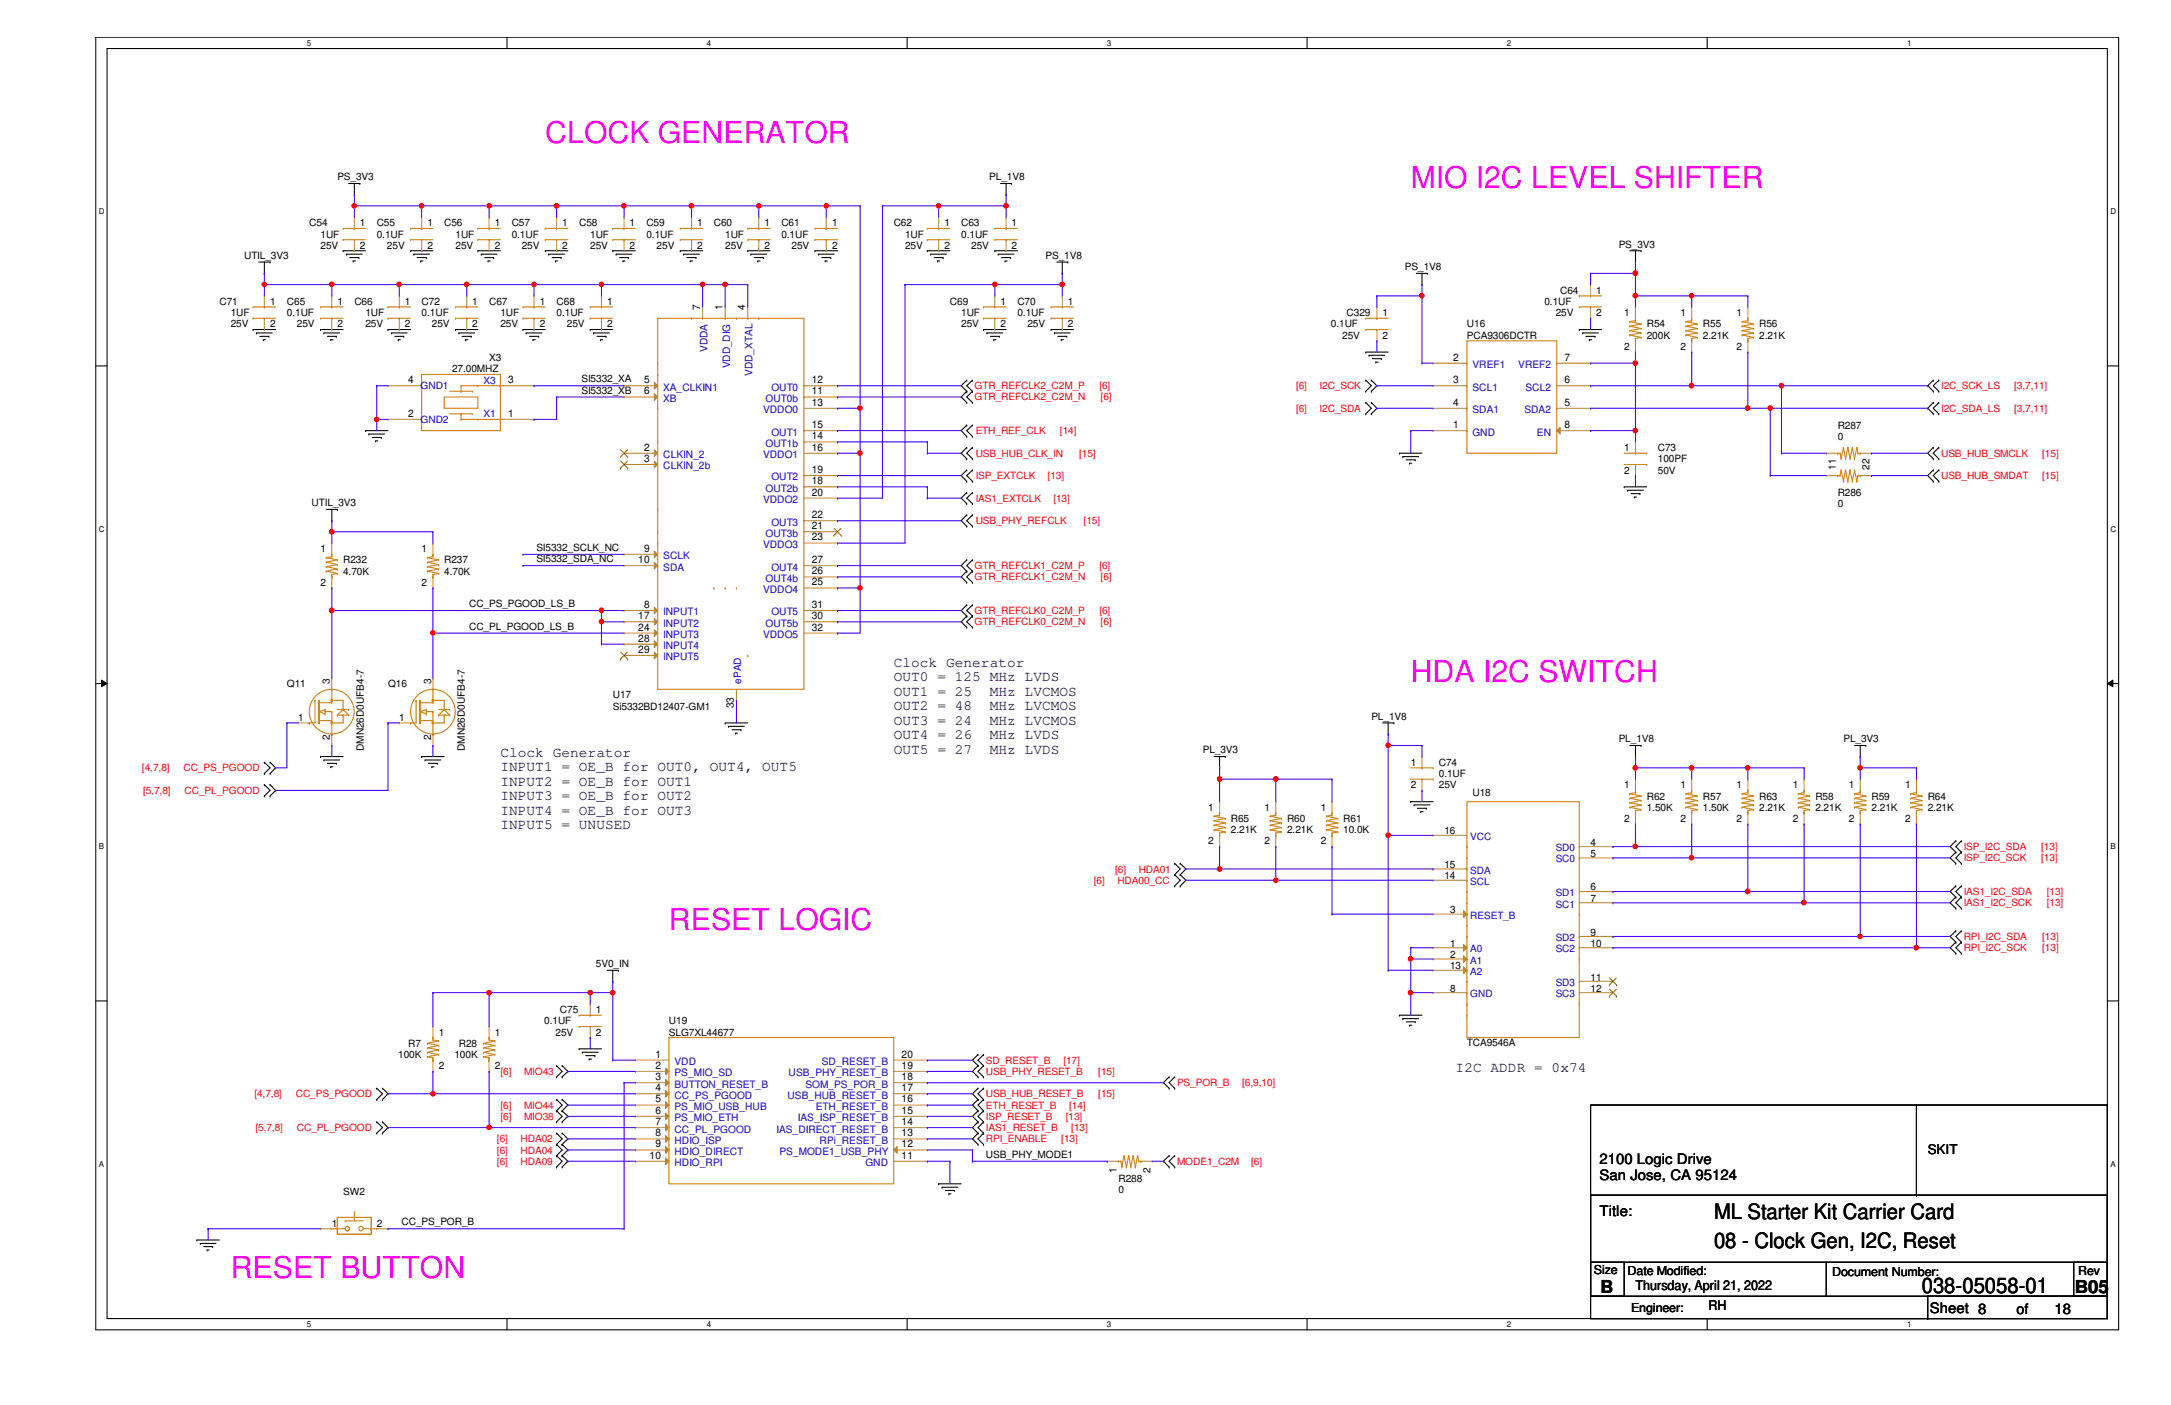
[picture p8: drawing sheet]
<svg xmlns="http://www.w3.org/2000/svg" width="432mm" height="279mm" viewBox="0 0 432 279" stroke-linecap="round" stroke-linejoin="round" font-family="sans-serif">
<defs><g id="words">
<g font-size="6" fill="#f0f">
<text x="108.5" y="28.4">CLOCK GENERATOR</text>
<text x="280.6" y="37.4">MIO I2C LEVEL SHIFTER</text>
<text x="280.6" y="135.7">HDA I2C SWITCH</text>
<text x="133.1" y="184.9">RESET LOGIC</text>
<text x="45.9" y="254.2">RESET BUTTON</text>
</g>
<g font-size="4.2">
<text x="340.9" y="242.4">ML Starter Kit Carrier Card</text>
<text x="340.9" y="248.2">08 - Clock Gen, I2C, Reset</text>
<text x="382.2" y="257.1">038-05058-01</text>
</g>
<g font-size="3.6">
<text x="318.3" y="257">B</text>
<text x="412.7" y="257">B05</text>
</g>
<g font-size="2.9" fill="#400040">
<text x="177.8" y="132.6">Clock Generator</text>
<text x="177.8" y="135.5">OUT0 = 125 MHz LVDS</text>
<text x="177.8" y="138.4">OUT1 = 25</text>
<text x="177.8" y="141.3">OUT2 = 48</text>
<text x="196.8" y="138.4">MHz LVCMOS</text>
<text x="196.8" y="141.3">MHz LVCMOS</text>
<text x="177.8" y="144.1">OUT3 = 24</text>
<text x="177.8" y="147">OUT4 = 26</text>
<text x="177.8" y="149.9">OUT5 = 27</text>
<text x="196.8" y="144.1">MHz LVCMOS</text>
<text x="196.8" y="147">MHz LVDS</text>
<text x="196.8" y="149.9">MHz LVDS</text>
<text x="99.5" y="150.5">Clock Generator</text>
<text x="99.5" y="153.4">INPUT1 = OE_B for OUT0, OUT4, OUT5</text>
<text x="99.5" y="156.3">INPUT2 = OE_B for OUT1</text>
<text x="99.5" y="159.2">INPUT3 = OE_B for OUT2</text>
<text x="99.5" y="162.1">INPUT4 = OE_B for OUT3</text>
<text x="99.5" y="164.9">INPUT5 = UNUSED</text>
<text x="289.5" y="213.1">I2C ADDR = 0x74</text>
</g>
<g font-size="2.9">
<text x="318.1" y="231.5">2100 Logic Drive</text>
<text x="318.1" y="234.7">San Jose, CA 95124</text>
<text x="318.1" y="241.8">Title:</text>
<text x="383.8" y="261">Sheet 8</text>
<text x="401.1" y="261.2">of</text>
<text x="408.6" y="261.2">18</text>
</g>
<g font-size="2.7">
<text x="383.4" y="229.5">SKIT</text>
<text x="325.3" y="256.6">Thursday, April 21, 2022</text>
<text x="339.8" y="260.6">RH</text>
</g>
<g font-size="2.5">
<text x="317" y="253.3">Size</text>
<text x="323.7" y="253.5">Date Modified:</text>
<text x="364.4" y="253.7">Document Number:</text>
<text x="413.3" y="253.5">Rev</text>
<text x="324.4" y="260.9">Engineer:</text>
</g>
<g font-size="2">
<text x="67.1" y="35.9">PS_3V3</text>
<text x="196.8" y="35.9">PL_1V8</text>
<text x="61.5" y="45">C54</text>
<text x="63.8" y="47.2">1UF</text>
<text x="71.6" y="45">1</text>
<text x="74.9" y="45">C55</text>
<text x="74.9" y="47.2">0.1UF</text>
<text x="85" y="45">1</text>
<text x="88.3" y="45">C56</text>
<text x="90.6" y="47.2">1UF</text>
<text x="98.4" y="45">1</text>
<text x="101.8" y="45">C57</text>
<text x="101.8" y="47.2">0.1UF</text>
<text x="111.8" y="45">1</text>
<text x="115.2" y="45">C58</text>
<text x="117.4" y="47.2">1UF</text>
<text x="125.2" y="45">1</text>
<text x="128.6" y="45">C59</text>
<text x="128.6" y="47.2">0.1UF</text>
<text x="138.6" y="45">1</text>
<text x="142" y="45">C60</text>
<text x="144.2" y="47.2">1UF</text>
<text x="152.1" y="45">1</text>
<text x="155.4" y="45">C61</text>
<text x="155.4" y="47.2">0.1UF</text>
<text x="165.5" y="45">1</text>
<text x="177.8" y="45">C62</text>
<text x="180" y="47.2">1UF</text>
<text x="187.8" y="45">1</text>
<text x="191.2" y="45">C63</text>
<text x="191.2" y="47.2">0.1UF</text>
<text x="201.2" y="45">1</text>
<text x="48.6" y="51.5">UTIL_3V3</text>
<text x="63.8" y="49.5">25V</text>
<text x="71.6" y="49.5">2</text>
<text x="77" y="49.5">25V</text>
<text x="85" y="49.5">2</text>
<text x="90.6" y="49.5">25V</text>
<text x="98.4" y="49.5">2</text>
<text x="103.8" y="49.5">25V</text>
<text x="111.8" y="49.5">2</text>
<text x="117.4" y="49.5">25V</text>
<text x="125.2" y="49.5">2</text>
<text x="130.6" y="49.5">25V</text>
<text x="138.6" y="49.5">2</text>
<text x="144.2" y="49.5">25V</text>
<text x="152.1" y="49.5">2</text>
<text x="157.4" y="49.5">25V</text>
<text x="165.5" y="49.5">2</text>
<text x="180" y="49.5">25V</text>
<text x="187.8" y="49.5">2</text>
<text x="193.2" y="49.5">25V</text>
<text x="201.2" y="49.5">2</text>
<text x="207.9" y="51.5">PS_1V8</text>
<text x="279.4" y="53.7">PS_1V8</text>
<text x="321.9" y="49.2">PS_3V3</text>
<text x="310.3" y="58.4">C64</text>
<text x="317.5" y="58.4">1</text>
<text x="43.6" y="60.7">C71</text>
<text x="45.9" y="62.9">1UF</text>
<text x="45.9" y="65.1">25V</text>
<text x="53.7" y="60.7">1</text>
<text x="53.7" y="65.1">2</text>
<text x="57.1" y="60.7">C65</text>
<text x="57.1" y="62.9">0.1UF</text>
<text x="59.1" y="65.1">25V</text>
<text x="67.1" y="60.7">1</text>
<text x="67.1" y="65.1">2</text>
<text x="70.5" y="60.7">C66</text>
<text x="72.7" y="62.9">1UF</text>
<text x="72.7" y="65.1">25V</text>
<text x="80.5" y="60.7">1</text>
<text x="80.5" y="65.1">2</text>
<text x="83.9" y="60.7">C72</text>
<text x="83.9" y="62.9">0.1UF</text>
<text x="85.9" y="65.1">25V</text>
<text x="93.9" y="60.7">1</text>
<text x="93.9" y="65.1">2</text>
<text x="97.3" y="60.7">C67</text>
<text x="99.5" y="62.9">1UF</text>
<text x="99.5" y="65.1">25V</text>
<text x="107.4" y="60.7">1</text>
<text x="107.4" y="65.1">2</text>
<text x="110.7" y="60.7">C68</text>
<text x="110.7" y="62.9">0.1UF</text>
<text x="112.7" y="65.1">25V</text>
<text x="120.8" y="60.7">1</text>
<text x="120.8" y="65.1">2</text>
<text x="139.2" y="61.7" transform="rotate(-90 139.2 61.7)">7</text>
<text x="143.7" y="61.7" transform="rotate(-90 143.7 61.7)">1</text>
<text x="148.2" y="61.7" transform="rotate(-90 148.2 61.7)">4</text>
<text x="188.9" y="60.7">C69</text>
<text x="191.2" y="62.9">1UF</text>
<text x="191.2" y="65.1">25V</text>
<text x="199" y="60.7">1</text>
<text x="199" y="65.1">2</text>
<text x="202.4" y="60.7">C70</text>
<text x="202.4" y="62.9">0.1UF</text>
<text x="204.3" y="65.1">25V</text>
<text x="212.4" y="60.7">1</text>
<text x="212.4" y="65.1">2</text>
<text x="264.7" y="65.1">0.1UF</text>
<text x="267.8" y="62.9">C329</text>
<text x="275" y="62.9">1</text>
<text x="291.8" y="65.1">U16</text>
<text x="307.2" y="60.7">0.1UF</text>
<text x="309.4" y="62.9">25V</text>
<text x="317.5" y="62.9">2</text>
<text x="323" y="62.9">1</text>
<text x="327.5" y="65.1">R54</text>
<text x="334.2" y="62.9">1</text>
<text x="338.7" y="65.1">R55</text>
<text x="345.4" y="62.9">1</text>
<text x="349.9" y="65.1">R56</text>
<text x="97.3" y="71.8">X3</text>
<text x="267" y="67.4">25V</text>
<text x="275" y="67.4">2</text>
<text x="289.1" y="71.7">2</text>
<text x="291.8" y="67.4">PCA9306DCTR</text>
<text x="311.2" y="71.7">7</text>
<text x="323" y="69.6">2</text>
<text x="327.5" y="67.4">200K</text>
<text x="334.2" y="69.6">2</text>
<text x="338.7" y="67.4">2.21K</text>
<text x="345.4" y="69.6">2</text>
<text x="349.9" y="67.4">2.21K</text>
<text x="81.2" y="76.2">4</text>
<text x="89.9" y="74">27.00MHZ</text>
<text x="101.1" y="76.2">3</text>
<text x="115.7" y="76">SI5332_XA</text>
<text x="128.1" y="76.2">5</text>
<text x="161.5" y="76.2">12</text>
<text x="289.1" y="76.2">3</text>
<text x="311.2" y="76.2">6</text>
<text x="81.2" y="82.9">2</text>
<text x="101.1" y="82.9">1</text>
<text x="115.7" y="78.3">SI5332_XB</text>
<text x="128.1" y="78.4">6</text>
<text x="161.5" y="78.4">11</text>
<text x="161.5" y="80.7">13</text>
<text x="289.1" y="80.7">4</text>
<text x="311.2" y="80.7">5</text>
<text x="128.1" y="89.6">2</text>
<text x="161.5" y="87.4">14</text>
<text x="161.5" y="85.1">15</text>
<text x="161.5" y="89.6">16</text>
<text x="289.1" y="85.1">1</text>
<text x="311.2" y="85.1">8</text>
<text x="323" y="89.7">1</text>
<text x="329.7" y="89.7">C73</text>
<text x="365.5" y="87.5">0</text>
<text x="365.5" y="85.2">R287</text>
<text x="128.1" y="91.9">3</text>
<text x="161.5" y="94.1">19</text>
<text x="323" y="94.2">2</text>
<text x="329.7" y="91.9">100PF</text>
<text x="329.7" y="94.2">50V</text>
<text x="365.1" y="93.5" transform="rotate(-90 365.1 93.5)">11</text>
<text x="371.9" y="93.5" transform="rotate(-90 371.9 93.5)">22</text>
<text x="62" y="100.7">UTIL_3V3</text>
<text x="161.5" y="96.3">18</text>
<text x="161.5" y="98.6">20</text>
<text x="365.5" y="100.9">0</text>
<text x="365.5" y="98.6">R286</text>
<text x="161.5" y="105.2">21</text>
<text x="161.5" y="103">22</text>
<text x="161.5" y="107.5">23</text>
<text x="63.8" y="109.8">1</text>
<text x="68.2" y="112.1">R232</text>
<text x="83.9" y="109.8">1</text>
<text x="88.3" y="112.1">R237</text>
<text x="106.7" y="109.6">SI5332_SCLK_NC</text>
<text x="106.7" y="111.8">SI5332_SDA_NC</text>
<text x="127" y="112">10</text>
<text x="128.1" y="109.7">9</text>
<text x="161.5" y="112">27</text>
<text x="63.8" y="116.5">2</text>
<text x="68.2" y="114.3">4.70K</text>
<text x="83.9" y="116.5">2</text>
<text x="88.3" y="114.3">4.70K</text>
<text x="161.5" y="114.2">26</text>
<text x="161.5" y="116.4">25</text>
<text x="93.3" y="125.2">CC_PL_PGOOD_LS_B</text>
<text x="93.3" y="120.7">CC_PS_PGOOD_LS_B</text>
<text x="127" y="123.1">17</text>
<text x="127" y="125.4">24</text>
<text x="128.1" y="120.9">8</text>
<text x="161.5" y="120.9">31</text>
<text x="161.5" y="123.1">30</text>
<text x="161.5" y="125.4">32</text>
<text x="127" y="127.6">28</text>
<text x="127" y="129.8">29</text>
<text x="57.1" y="136.7">Q11</text>
<text x="65.6" y="135.9" transform="rotate(-90 65.6 135.9)">3</text>
<text x="77.2" y="136.7">Q16</text>
<text x="85.7" y="135.9" transform="rotate(-90 85.7 135.9)">3</text>
<text x="59.3" y="143.3">1</text>
<text x="79.4" y="143.3">1</text>
<text x="121.9" y="141.1">Si5332BD12407-GM1</text>
<text x="121.9" y="138.9">U17</text>
<text x="146" y="140.8" transform="rotate(-90 146 140.8)">33</text>
<text x="272.8" y="143.1">PL_1V8</text>
<text x="65.6" y="147.1" transform="rotate(-90 65.6 147.1)">2</text>
<text x="72.3" y="149.4" transform="rotate(-90 72.3 149.4)">DMN26D0UFB4-7</text>
<text x="85.7" y="147.1" transform="rotate(-90 85.7 147.1)">2</text>
<text x="92.5" y="149.4" transform="rotate(-90 92.5 149.4)">DMN26D0UFB4-7</text>
<text x="239.2" y="149.8">PL_3V3</text>
<text x="321.9" y="147.6">PL_1V8</text>
<text x="366.6" y="147.6">PL_3V3</text>
<text x="280.6" y="152.3">1</text>
<text x="286.2" y="152.3">C74</text>
<text x="286.2" y="154.5">0.1UF</text>
<text x="240.3" y="161.2">1</text>
<text x="251.5" y="161.2">1</text>
<text x="262.7" y="161.2">1</text>
<text x="280.6" y="156.8">2</text>
<text x="286.2" y="156.8">25V</text>
<text x="292.9" y="158.3">U18</text>
<text x="323" y="156.8">1</text>
<text x="327.5" y="161.2">1.50K</text>
<text x="327.5" y="159">R62</text>
<text x="334.2" y="156.8">1</text>
<text x="338.7" y="161.2">1.50K</text>
<text x="338.7" y="159">R57</text>
<text x="345.4" y="156.8">1</text>
<text x="349.9" y="161.2">2.21K</text>
<text x="349.9" y="159">R63</text>
<text x="356.6" y="156.8">1</text>
<text x="361.1" y="161.2">2.21K</text>
<text x="361.1" y="159">R58</text>
<text x="367.7" y="156.8">1</text>
<text x="372.2" y="161.2">2.21K</text>
<text x="372.2" y="159">R59</text>
<text x="378.9" y="156.8">1</text>
<text x="383.4" y="161.2">2.21K</text>
<text x="383.4" y="159">R64</text>
<text x="240.3" y="167.9">2</text>
<text x="244.8" y="165.7">2.21K</text>
<text x="244.8" y="163.4">R65</text>
<text x="251.5" y="167.9">2</text>
<text x="256" y="165.7">2.21K</text>
<text x="256" y="163.4">R60</text>
<text x="262.7" y="167.9">2</text>
<text x="267.2" y="165.7">10.0K</text>
<text x="267.2" y="163.4">R61</text>
<text x="287.3" y="165.9">16</text>
<text x="323" y="163.4">2</text>
<text x="334.2" y="163.4">2</text>
<text x="345.4" y="163.4">2</text>
<text x="356.6" y="163.4">2</text>
<text x="367.7" y="163.4">2</text>
<text x="378.9" y="163.4">2</text>
<text x="287.3" y="172.6">15</text>
<text x="316.4" y="168.1">4</text>
<text x="316.4" y="170.4">5</text>
<text x="287.3" y="174.9">14</text>
<text x="316.4" y="179.3">7</text>
<text x="316.4" y="177.1">6</text>
<text x="288.4" y="181.6">3</text>
<text x="288.4" y="188.3">1</text>
<text x="288.4" y="190.5">2</text>
<text x="316.4" y="186.1">9</text>
<text x="316.4" y="188.3">10</text>
<text x="118.5" y="192.3">5V0_IN</text>
<text x="288.4" y="197.2">8</text>
<text x="288.4" y="192.7">13</text>
<text x="316.4" y="195">11</text>
<text x="316.4" y="197.2">12</text>
<text x="108.2" y="203.7">0.1UF</text>
<text x="111.4" y="201.5">C75</text>
<text x="118.5" y="201.5">1</text>
<text x="133.1" y="203.7">U19</text>
<text x="81.2" y="208.2">R7</text>
<text x="87.2" y="206">1</text>
<text x="91.3" y="208.2">R28</text>
<text x="98.4" y="206">1</text>
<text x="110.5" y="206">25V</text>
<text x="118.5" y="206">2</text>
<text x="133.1" y="206">SLG7XL44677</text>
<text x="291.8" y="207.9">TCA9546A</text>
<text x="79.2" y="210.4">100K</text>
<text x="87.2" y="212.6">2</text>
<text x="90.4" y="210.4">100K</text>
<text x="98.4" y="212.6">2</text>
<text x="130.3" y="210.3">1</text>
<text x="130.3" y="212.6">2</text>
<text x="130.3" y="214.8">3</text>
<text x="179.3" y="214.8">18</text>
<text x="179.3" y="212.6">19</text>
<text x="179.3" y="210.3">20</text>
<text x="130.3" y="217">4</text>
<text x="130.3" y="219.2">5</text>
<text x="130.3" y="221.5">6</text>
<text x="179.3" y="221.5">15</text>
<text x="179.3" y="219.2">16</text>
<text x="179.3" y="217">17</text>
<text x="130.3" y="223.7">7</text>
<text x="130.3" y="226">8</text>
<text x="179.3" y="226">13</text>
<text x="179.3" y="223.7">14</text>
<text x="129.2" y="230.4">10</text>
<text x="130.3" y="228.2">9</text>
<text x="179.3" y="230.4">11</text>
<text x="179.3" y="228.2">12</text>
<text x="196.1" y="230.3">USB_PHY_MODE1</text>
<text x="222.1" y="233.2" transform="rotate(-90 222.1 233.2)">1</text>
<text x="228.8" y="233.2" transform="rotate(-90 228.8 233.2)">2</text>
<text x="68.2" y="237.7">SW2</text>
<text x="222.5" y="237.2">0</text>
<text x="222.5" y="235">R288</text>
<text x="66" y="243.9">1</text>
<text x="74.9" y="243.9">2</text>
<text x="79.9" y="243.7">CC_PS_POR_B</text>
</g>
<g font-size="2" fill="#00c">
<text x="140.7" y="70" transform="rotate(-90 140.7 70)">VDDA</text>
<text x="83.7" y="77.4">GND1</text>
<text x="96.2" y="76.3">X3</text>
<text x="131.9" y="77.7">XA_CLKIN1</text>
<text x="145.2" y="73.3" transform="rotate(-90 145.2 73.3)">VDD_DIG</text>
<text x="149.7" y="74.8" transform="rotate(-90 149.7 74.8)">VDD_XTAL</text>
<text x="153.4" y="77.7">OUT0</text>
<text x="292.9" y="73.2">VREF1</text>
<text x="292.9" y="77.7">SCL1</text>
<text x="302" y="73.2">VREF2</text>
<text x="303.4" y="77.7">SCL2</text>
<text x="96.2" y="83">X1</text>
<text x="131.9" y="79.9">XB</text>
<text x="151.8" y="82.2">VDDO0</text>
<text x="152.3" y="79.9">OUT0b</text>
<text x="292.9" y="82.2">SDA1</text>
<text x="303.2" y="82.2">SDA2</text>
<text x="83.7" y="84.1">GND2</text>
<text x="152.3" y="88.9">OUT1b</text>
<text x="153.4" y="86.6">OUT1</text>
<text x="292.9" y="86.6">GND</text>
<text x="305.7" y="86.6">EN</text>
<text x="131.9" y="91.1">CLKIN_2</text>
<text x="131.9" y="93.3">CLKIN_2b</text>
<text x="151.8" y="91.1">VDDO1</text>
<text x="153.4" y="95.5">OUT2</text>
<text x="151.8" y="100">VDDO2</text>
<text x="152.3" y="97.8">OUT2b</text>
<text x="152.3" y="106.7">OUT3b</text>
<text x="153.4" y="104.5">OUT3</text>
<text x="131.9" y="111.2">SCLK</text>
<text x="131.9" y="113.5">SDA</text>
<text x="151.8" y="109">VDDO3</text>
<text x="153.4" y="113.5">OUT4</text>
<text x="151.8" y="117.9">VDDO4</text>
<text x="152.3" y="115.7">OUT4b</text>
<text x="131.9" y="122.4">INPUT1</text>
<text x="131.9" y="124.6">INPUT2</text>
<text x="152.3" y="124.6">OUT5b</text>
<text x="153.4" y="122.4">OUT5</text>
<text x="131.9" y="129.1">INPUT4</text>
<text x="131.9" y="126.9">INPUT3</text>
<text x="131.9" y="131.3">INPUT5</text>
<text x="151.8" y="126.9">VDDO5</text>
<text x="147.4" y="136" transform="rotate(-90 147.4 136)">ePAD</text>
<text x="292.4" y="167">VCC</text>
<text x="292.4" y="173.7">SDA</text>
<text x="309.4" y="169.3">SD0</text>
<text x="309.4" y="171.5">SC0</text>
<text x="292.4" y="176">SCL</text>
<text x="309.4" y="178.2">SD1</text>
<text x="292.4" y="182.7">RESET_B</text>
<text x="309.4" y="180.5">SC1</text>
<text x="292.4" y="189.4">A0</text>
<text x="292.4" y="191.6">A1</text>
<text x="309.4" y="187.2">SD2</text>
<text x="309.4" y="189.4">SC2</text>
<text x="292.4" y="193.8">A2</text>
<text x="309.4" y="196.1">SD3</text>
<text x="292.4" y="198.3">GND</text>
<text x="309.4" y="198.3">SC3</text>
<text x="134.2" y="211.8">VDD</text>
<text x="134.2" y="214">PS_MIO_SD</text>
<text x="156.8" y="214">USB_PHY_RESET_B</text>
<text x="163.4" y="211.8">SD_RESET_B</text>
<text x="134.2" y="216.3">BUTTON_RESET_B</text>
<text x="134.2" y="218.5">CC_PS_PGOOD</text>
<text x="134.2" y="220.7">PS_MIO_USB_HUB</text>
<text x="156.6" y="218.5">USB_HUB_RESET_B</text>
<text x="160.2" y="216.3">SOM_PS_POR_B</text>
<text x="162.3" y="220.7">ETH_RESET_B</text>
<text x="134.2" y="223">PS_MIO_ETH</text>
<text x="134.2" y="225.2">CC_PL_PGOOD</text>
<text x="134.2" y="227.5">HDIO_ISP</text>
<text x="154.4" y="225.2">IAS_DIRECT_RESET_B</text>
<text x="158.7" y="223">IAS_ISP_RESET_B</text>
<text x="163" y="227.5">RPi_RESET_B</text>
<text x="134.2" y="229.7">HDIO_DIRECT</text>
<text x="134.2" y="231.9">HDIO_RPI</text>
<text x="155" y="229.7">PS_MODE1_USB_PHY</text>
<text x="172.1" y="231.9">GND</text>
</g>
<g font-size="2" fill="#f00">
<text x="193.8" y="77.4">GTR_REFCLK2_C2M_P</text>
<text x="218.7" y="77.4">[6]</text>
<text x="257.8" y="77.4">[6]</text>
<text x="262.5" y="77.4">I2C_SCK</text>
<text x="386.1" y="77.4">I2C_SCK_LS</text>
<text x="400.6" y="77.4">[3,7,11]</text>
<text x="193.8" y="79.6">GTR_REFCLK2_C2M_N</text>
<text x="218.9" y="79.6">[6]</text>
<text x="257.8" y="81.9">[6]</text>
<text x="262.5" y="81.9">I2C_SDA</text>
<text x="386.1" y="81.9">I2C_SDA_LS</text>
<text x="400.6" y="81.9">[3,7,11]</text>
<text x="194.1" y="86.4">ETH_REF_CLK</text>
<text x="210.8" y="86.4">[14]</text>
<text x="194.1" y="90.8">USB_HUB_CLK_IN</text>
<text x="194.1" y="95.3">ISP_EXTCLK</text>
<text x="208.4" y="95.3">[13]</text>
<text x="214.6" y="90.8">[15]</text>
<text x="386.1" y="90.8">USB_HUB_SMCLK</text>
<text x="386.1" y="95.3">USB_HUB_SMDAT</text>
<text x="406.2" y="90.8">[15]</text>
<text x="406.2" y="95.3">[15]</text>
<text x="194.1" y="99.8">IAS1_EXTCLK</text>
<text x="209.5" y="99.8">[13]</text>
<text x="194.1" y="104.2">USB_PHY_REFCLK</text>
<text x="215.5" y="104.2">[15]</text>
<text x="193.8" y="113.2">GTR_REFCLK1_C2M_P</text>
<text x="218.7" y="113.2">[6]</text>
<text x="193.8" y="115.4">GTR_REFCLK1_C2M_N</text>
<text x="218.9" y="115.4">[6]</text>
<text x="193.8" y="122.1">GTR_REFCLK0_C2M_P</text>
<text x="193.8" y="124.3">GTR_REFCLK0_C2M_N</text>
<text x="218.7" y="122.1">[6]</text>
<text x="218.9" y="124.3">[6]</text>
<text x="28.2" y="153.4">[4,7,8]</text>
<text x="36.5" y="153.4">CC_PS_PGOOD</text>
<text x="28.4" y="157.9">[5,7,8]</text>
<text x="36.7" y="157.9">CC_PL_PGOOD</text>
<text x="221.8" y="173.5">[6]</text>
<text x="226.5" y="173.5">HDA01</text>
<text x="390.6" y="169">ISP_I2C_SDA</text>
<text x="390.6" y="171.3">ISP_I2C_SCK</text>
<text x="406" y="169">[13]</text>
<text x="406" y="171.3">[13]</text>
<text x="217.6" y="175.8">[6]</text>
<text x="222.2" y="175.8">HDA00_CC</text>
<text x="390.6" y="178">IAS1_I2C_SDA</text>
<text x="407.1" y="178">[13]</text>
<text x="390.6" y="180.2">IAS1_I2C_SCK</text>
<text x="407.1" y="180.2">[13]</text>
<text x="390.6" y="186.9">RPI_I2C_SDA</text>
<text x="390.6" y="189.2">RPI_I2C_SCK</text>
<text x="406.2" y="186.9">[13]</text>
<text x="406.2" y="189.2">[13]</text>
<text x="99.5" y="213.7">[6]</text>
<text x="104.2" y="213.7">MIO43</text>
<text x="196.1" y="211.5">SD_RESET_B</text>
<text x="196.1" y="213.7">USB_PHY_RESET_B</text>
<text x="211.5" y="211.5">[17]</text>
<text x="218.4" y="213.7">[15]</text>
<text x="234.1" y="216">PS_POR_B</text>
<text x="247.1" y="216">[6,9,10]</text>
<text x="50.6" y="218.2">[4,7,8]</text>
<text x="58.8" y="218.2">CC_PS_PGOOD</text>
<text x="99.5" y="220.5">[6]</text>
<text x="104.2" y="220.5">MIO44</text>
<text x="196.1" y="218.2">USB_HUB_RESET_B</text>
<text x="196.1" y="220.5">ETH_RESET_B</text>
<text x="212.6" y="220.5">[14]</text>
<text x="218.4" y="218.2">[15]</text>
<text x="50.8" y="224.9">[5,7,8]</text>
<text x="59.1" y="224.9">CC_PL_PGOOD</text>
<text x="98.8" y="227.2">[6]</text>
<text x="99.5" y="222.7">[6]</text>
<text x="103.5" y="227.2">HDA02</text>
<text x="104.2" y="222.7">MIO38</text>
<text x="196.1" y="222.7">ISP_RESET_B</text>
<text x="196.1" y="224.9">IAS1_RESET_B</text>
<text x="196.1" y="227.2">RPI_ENABLE</text>
<text x="211.1" y="227.2">[13]</text>
<text x="212" y="222.7">[13]</text>
<text x="213.1" y="224.9">[13]</text>
<text x="98.8" y="229.4">[6]</text>
<text x="98.8" y="231.6">[6]</text>
<text x="103.5" y="229.4">HDA04</text>
<text x="103.5" y="231.6">HDA09</text>
<text x="234.1" y="231.6">MODE1_C2M</text>
<text x="248.8" y="231.6">[6]</text>
</g>
<g font-size="1.6">
<text x="61" y="9.1">5</text>
<text x="140.6" y="9.1">4</text>
<text x="220.2" y="9.1">3</text>
<text x="299.7" y="9.1">2</text>
<text x="379.3" y="9.1">1</text>
<text x="19.6" y="42.6">D</text>
<text x="419.7" y="42.6">D</text>
<text x="19.6" y="105.7">C</text>
<text x="419.7" y="105.7">C</text>
<text x="19.6" y="168.9">B</text>
<text x="419.7" y="168.9">B</text>
<text x="19.6" y="232">A</text>
<text x="419.7" y="232">A</text>
<text x="61" y="263.9">5</text>
<text x="140.6" y="263.9">4</text>
<text x="220.2" y="263.9">3</text>
<text x="299.7" y="263.9">2</text>
<text x="379.3" y="263.9">1</text>
</g>
</g></defs>
<path d="M19.1 7.4h402.3v257.1h-402.3zM21.3 9.7h397.8v252.5h-397.8z" fill="none" stroke="#000" stroke-width=".21"/>
<g fill="#fff">
<path d="M61 7.7h.9v1.7h-.9z"/>
<path d="M61 262.5h.9v1.7h-.9z"/>
</g>
<path d="M100.8 7.4v2.3M100.8 262.2v2.3" fill="none" stroke="#000" stroke-width=".21"/>
<g fill="#fff">
<path d="M140.6 7.7h.9v1.7h-.9z"/>
<path d="M140.6 262.5h.9v1.7h-.9z"/>
</g>
<path d="M180.4 7.4v2.3M180.4 262.2v2.3" fill="none" stroke="#000" stroke-width=".21"/>
<g fill="#fff">
<path d="M220.2 7.7h.9v1.7h-.9z"/>
<path d="M220.2 262.5h.9v1.7h-.9z"/>
</g>
<path d="M260 7.4v2.3M260 262.2v2.3" fill="none" stroke="#000" stroke-width=".21"/>
<g fill="#fff">
<path d="M299.7 7.7h.9v1.7h-.9z"/>
<path d="M299.7 262.5h.9v1.7h-.9z"/>
</g>
<path d="M339.6 7.4v2.3M339.6 262.2v2.3" fill="none" stroke="#000" stroke-width=".21"/>
<g fill="#fff">
<path d="M379.3 7.7h.9v1.7h-.9z"/>
<path d="M379.3 262.5h.9v1.7h-.9z"/>
<path d="M19.6 41.2h1.2v1.8h-1.2z"/>
<path d="M419.7 41.2h1.2v1.8h-1.2z"/>
<path d="M19.6 104.3h1.2v1.8h-1.2z"/>
<path d="M419.7 104.3h1.2v1.8h-1.2z"/>
</g>
<path d="M19.1 72.8h2.2M419.1 72.8h2.3" fill="none" stroke="#000" stroke-width=".21"/>
<g fill="#fff">
<path d="M19.6 167.5h1.1v1.7h-1.1z"/>
<path d="M419.7 167.5h1.1v1.7h-1.1z"/>
</g>
<path d="M19.1 135.9h2.2M419.1 135.9h2.3" fill="none" stroke="#000" stroke-width=".21"/>
<path d="M20.2 135.3l1.1 .6-1.1 .7zM419.1 135.9l1.1-.6v1.3z" fill="#000"/>
<path d="M20.2 135.3l1.1 .6-1.1 .7zM419.1 135.9l1.1-.6v1.3z" fill="none" stroke="#000" stroke-width=".2"/>
<g fill="#fff">
<path d="M19.6 230.6h1.1v1.8h-1.1z"/>
<path d="M419.7 230.6h1.1v1.8h-1.1z"/>
</g>
<g fill="none" stroke="#000" stroke-width=".21">
<path d="M69.3 36.5h2.3M70.5 38.7h.1M70.5 36.5v2.2M71.6 36.5h.1M199 36.5h2.2M200.1 38.7h.1M200.1 36.5v2.2M201.2 36.5h.1M51.5 52.1h2.2M52.6 54.4h.1M52.6 52.1v2.3M53.7 52.1h.1"/>
<path d="M68.2 49.9h.1M68.2 49.9h4.5M68.9 50.5h.1M68.9 50.5h3.2M69.6 51.2h1.8M70.2 51.9h.1M70.2 51.9h.5M71.4 51.2h.1M81.7 49.9h.1M81.7 49.9h4.4M82.3 50.5h.1M82.3 50.5h3.1"/>
<path d="M83 51.2h1.8M83.7 51.9h.1M83.7 51.9h.4M84.8 51.2h.1M95 49.9h.1M95 49.9h4.5M95.7 50.5h.1M95.7 50.5h3.1M96.4 51.2h1.8M97.1 51.9h.1M97.1 51.9h.4M98.2 51.2h.1"/>
<path d="M108.5 49.9h.1M108.5 49.9h4.4M109.1 50.5h.1M109.1 50.5h3.2M109.8 51.2h1.8M110.5 51.9h.1M110.5 51.9h.4M111.6 51.2h.1M121.9 49.9h.1M121.9 49.9h4.5M122.6 50.5h.1M122.6 50.5h3.1"/>
<path d="M123.2 51.2h1.8M123.9 51.9h.1M123.9 51.9h.4M125 51.2h.1M135.3 49.9h.1M135.3 49.9h4.4M136 50.5h.1M136 50.5h3.1M136.6 51.2h1.8M137.3 51.9h.1M137.3 51.9h.5M138.4 51.2h.1"/>
<path d="M148.7 49.9h.1M148.7 49.9h4.5M149.4 50.5h.1M149.4 50.5h3.1M150 51.2h1.8M150.7 51.9h.1M150.7 51.9h.5M151.8 51.2h.1M162.1 49.9h.1M162.1 49.9h4.5M162.8 50.5h.1M162.8 50.5h3.1"/>
<path d="M163.4 51.2h1.8M164.1 51.9h.1M164.1 51.9h.4M165.2 51.2h.1M184.4 49.9h.1M184.4 49.9h4.5M185.1 50.5h.1M185.1 50.5h3.2M185.8 51.2h1.8M186.5 51.9h.1M186.5 51.9h.4M187.6 51.2h.1"/>
<path d="M197.9 49.9h.1M197.9 49.9h4.5M198.5 50.5h.1M198.5 50.5h3.2M199.2 51.2h1.8M199.9 51.9h.1M199.9 51.9h.4M201 51.2h.1M210.2 52.1h2.2M211.3 54.4h.1M211.3 52.1v2.3M212.4 52.1h.1"/>
<path d="M281.7 54.4h2.2M282.8 56.6h.1M282.8 54.4v2.2M283.9 54.4h.1M324.1 49.9h2.3M325.3 52.1h.1M325.3 49.9v2.2M326.4 49.9h.1M50.3 65.5h.1M50.3 65.5h4.5M51 66.2h.1M51 66.2h3.1"/>
<path d="M51.7 66.9h1.8M52.4 67.6h.1M52.4 67.6h.4M53.5 66.9h.1M63.8 65.5h.1M63.8 65.5h4.4M64.4 66.2h.1M64.4 66.2h3.2M65.1 66.9h1.8M65.8 67.6h.1M65.8 67.6h.4M66.9 66.9h.1"/>
<path d="M77.2 65.5h.1M77.2 65.5h4.5M77.9 66.2h.1M77.9 66.2h3.1M78.5 66.9h1.8M79.2 67.6h.1M79.2 67.6h.4M80.3 66.9h.1M90.6 65.5h.1M90.6 65.5h4.4M91.3 66.2h.1M91.3 66.2h3.1"/>
<path d="M91.9 66.9h1.8M92.6 67.6h.1M92.6 67.6h.4M93.7 66.9h.1M104 65.5h.1M104 65.5h4.5M104.6 66.2h.1M104.6 66.2h3.2M105.3 66.9h1.8M106 67.6h.1M106 67.6h.5M107.1 66.9h.1"/>
<path d="M117.4 65.5h.1M117.4 65.5h4.5M118.1 66.2h.1M118.1 66.2h3.1M118.7 66.9h1.8M119.4 67.6h.1M119.4 67.6h.4M120.5 66.9h.1M192.3 75.6h.1M192.3 77.8h.1M192.3 75.6l-1.1 1.1 1.1 1.1M192.3 77.8l-1.1 1.2 1.1 1.1"/>
<path d="M193.4 77.8h.1M193.4 75.6h.1M193.4 75.6l-1.1 1.1 1.1 1.1M193.4 77.8l-1.1 1.2 1.1 1.1M195.6 65.5h.1M195.6 65.5h4.5M196.3 66.2h.1M196.3 66.2h3.1M197 66.9h1.8M197.7 67.6h.1M197.7 67.6h.4M198.8 66.9h.1"/>
<path d="M209 65.5h.1M209 65.5h4.5M209.7 66.2h.1M209.7 66.2h3.2M210.4 66.9h1.8M211.1 67.6h.1M211.1 67.6h.4M212.2 66.9h.1M271.7 70h.1M271.7 77.8h.1M271.7 75.6h.1M271.7 70h4.4"/>
<path d="M271.7 75.6l1.1 1.1-1.1 1.1M272.3 70.7h.1M272.3 70.7h3.1M272.8 75.6h.1M272.8 77.8h.1M272.8 75.6l1.1 1.1-1.1 1.1M273 71.3h1.8M273.6 72h.1M273.6 72h.5M274.8 71.3h.1M314.1 65.5h.1M314.1 65.5h4.5"/>
<path d="M314.8 66.2h.1M314.8 66.2h3.1M315.4 66.9h1.8M316.1 67.6h.1M316.1 67.6h.5M317.2 66.9h.1M384.5 75.6h.1M384.5 77.8h.1M384.5 75.6l-1.1 1.1 1.1 1.1M385.6 77.8h.1M385.6 75.6h.1M385.6 75.6l-1.1 1.1 1.1 1.1"/>
<path d="M72.7 85.6h.1M72.7 85.6h4.5M73.4 86.3h.1M73.4 86.3h3.1M74 87h1.8M74.7 87.7h.1M74.7 87.7h.4M75.8 87h.1M192.3 80.1h.1M192.3 84.5h.1M192.3 86.8h.1M192.3 89h.1"/>
<path d="M192.3 91.2h.1M192.3 93.5h.1M192.3 95.7h.1M192.3 98h.1M192.3 84.5l-1.1 1.1 1.1 1.2M192.3 89l-1.1 1.1 1.1 1.1M192.3 93.5l-1.1 1.1 1.1 1.1M192.3 98l-1.1 1.1 1.1 1.1M193.4 80.1h.1M193.4 86.8h.1M193.4 84.5h.1M193.4 91.2h.1"/>
<path d="M193.4 89h.1M193.4 95.7h.1M193.4 93.5h.1M193.4 98h.1M193.4 84.5l-1.1 1.1 1.1 1.2M193.4 89l-1.1 1.1 1.1 1.1M193.4 93.5l-1.1 1.1 1.1 1.1M193.4 98l-1.1 1.1 1.1 1.1M271.7 82.3h.1M271.7 80.1h.1M271.7 80.1l1.1 1.1-1.1 1.1M272.8 80.1h.1"/>
<path d="M272.8 82.3h.1M272.8 80.1l1.1 1.1-1.1 1.1M278.3 90.1h.1M278.3 90.1h4.5M279 90.8h.1M279 90.8h3.2M279.7 91.4h1.8M280.4 92.1h.1M280.4 92.1h.4M281.5 91.4h.1M323 96.8h.1M323 96.8h4.5"/>
<path d="M323.7 97.5h.1M323.7 97.5h3.2M324.4 98.2h1.8M325.1 98.8h.1M325.1 98.8h.4M326.2 98.2h.1M384.5 80.1h.1M384.5 82.3h.1M384.5 89h.1M384.5 91.2h.1M384.5 93.5h.1M384.5 95.7h.1"/>
<path d="M384.5 80.1l-1.1 1.1 1.1 1.1M384.5 89l-1.1 1.1 1.1 1.1M384.5 93.5l-1.1 1.1 1.1 1.1M385.6 82.3h.1M385.6 80.1h.1M385.6 91.2h.1M385.6 89h.1M385.6 95.7h.1M385.6 93.5h.1M385.6 80.1l-1.1 1.1 1.1 1.1M385.6 89l-1.1 1.1 1.1 1.1M385.6 93.5l-1.1 1.1 1.1 1.1"/>
<path d="M64.9 101.3h2.2M66 103.5h.1M66 101.3v2.2M67.1 101.3h.1M192.3 100.2h.1M192.3 102.4h.1M192.3 104.6h.1M192.3 111.3h.1M192.3 113.6h.1M192.3 115.8h.1M192.3 102.4l-1.1 1.1 1.1 1.1M192.3 111.3l-1.1 1.2 1.1 1.1"/>
<path d="M192.3 113.6l-1.1 1.1 1.1 1.1M193.4 100.2h.1M193.4 104.6h.1M193.4 102.4h.1M193.4 113.6h.1M193.4 111.3h.1M193.4 115.8h.1M193.4 102.4l-1.1 1.1 1.1 1.1M193.4 111.3l-1.1 1.2 1.1 1.1M193.4 113.6l-1.1 1.1 1.1 1.1M192.3 120.3h.1M192.3 122.5h.1"/>
<path d="M192.3 124.8h.1M192.3 120.3l-1.1 1.1 1.1 1.1M192.3 122.5l-1.1 1.2 1.1 1.1M193.4 122.5h.1M193.4 120.3h.1M193.4 124.8h.1M193.4 120.3l-1.1 1.1 1.1 1.1M193.4 122.5l-1.1 1.2 1.1 1.1M52.6 153.8h.1M52.6 151.6h.1M52.6 158.3h.1M52.6 156h.1"/>
<path d="M52.6 151.6l1.1 1.1-1.1 1.1M52.6 156l1.1 1.2-1.1 1.1M53.7 151.6h.1M53.7 153.8h.1M53.7 156h.1M53.7 158.3h.1M53.7 151.6l1.1 1.1-1.1 1.1M53.7 156l1.1 1.2-1.1 1.1M63.8 150.5h.1M63.8 150.5h4.4M64.4 151.1h.1M64.4 151.1h3.2"/>
<path d="M65.1 151.8h1.8M65.8 152.5h.1M65.8 152.5h.4M66.9 151.8h.1M83.9 150.5h.1M83.9 150.5h4.4M84.5 151.1h.1M84.5 151.1h3.2M85.2 151.8h1.8M85.9 152.5h.1M85.9 152.5h.4M87 151.8h.1"/>
<path d="M144.2 143.8h.1M144.2 143.8h4.5M144.9 144.4h.1M144.9 144.4h3.1M145.6 145.1h1.8M146.3 145.8h.1M146.3 145.8h.4M147.4 145.1h.1M241.5 150.5h2.2M242.6 152.7h.1M242.6 150.5v2.2M243.7 150.5h.1"/>
<path d="M275 143.8h2.2M276.1 146h.1M276.1 143.8v2.2M277.2 143.8h.1M280.6 159.4h.1M280.6 159.4h4.4M324.1 148.3h2.3M325.3 150.5h.1M325.3 148.3v2.2M326.4 148.3h.1M368.9 148.3h2.2M370 150.5h.1"/>
<path d="M370 148.3v2.2M371.1 148.3h.1M233.6 173.9h.1M233.6 171.7h.1M233.6 176.2h.1M233.6 171.7l1.1 1.1-1.1 1.1M233.6 173.9l1.1 1.1-1.1 1.2M234.7 171.7h.1M234.7 173.9h.1M234.7 176.2h.1M234.7 171.7l1.2 1.1-1.2 1.1M234.7 173.9l1.2 1.1-1.2 1.2"/>
<path d="M281.3 160.1h.1M281.3 160.1h3.1M281.9 160.7h1.8M282.6 161.4h.1M282.6 161.4h.4M283.7 160.7h.1M389 167.2h.1M389 169.5h.1M389 171.7h.1M389 176.2h.1M389 178.4h.1M389 167.2l-1.1 1.2 1.1 1.1"/>
<path d="M389 169.5l-1.1 1.1 1.1 1.1M389 176.2l-1.1 1.1 1.1 1.1M389 178.4l-1.1 1.1 1.1 1.1M390.1 169.5h.1M390.1 167.2h.1M390.1 171.7h.1M390.1 178.4h.1M390.1 176.2h.1M390.1 167.2l-1.1 1.2 1.1 1.1M390.1 169.5l-1.1 1.1 1.1 1.1M390.1 176.2l-1.1 1.1 1.1 1.1M390.1 178.4l-1.1 1.1 1.1 1.1"/>
<path d="M19.1 199.1h2.2M120.8 193h2.2M121.9 195.2h.1M121.9 193v2.2M123 193h.1M389 185.1h.1M389 187.4h.1M389 189.6h.1M389 180.6h.1M389 185.1l-1.1 1.1 1.1 1.2M389 187.4l-1.1 1.1 1.1 1.1M390.1 187.4h.1"/>
<path d="M390.1 185.1h.1M390.1 189.6h.1M390.1 180.6h.1M390.1 185.1l-1.1 1.1 1.1 1.2M390.1 187.4l-1.1 1.1 1.1 1.1M419.1 199.1h2.3M74.9 218.7h.1M74.9 216.4h.1M74.9 216.4l1.2 1.1-1.2 1.2M76.1 216.4h.1M76.1 218.7h.1M76.1 216.4l1.1 1.1-1.1 1.2"/>
<path d="M110.7 214.2h.1M110.7 211.9h.1M110.7 218.7h.1M110.7 211.9l1.1 1.2-1.1 1.1M110.7 218.7l1.1 1.1-1.1 1.1M111.8 211.9h.1M111.8 214.2h.1M111.8 218.7h.1M111.8 211.9l1.1 1.2-1.1 1.1M111.8 218.7l1.1 1.1-1.1 1.1M115.2 208.6h.1M115.2 208.6h4.4"/>
<path d="M115.8 209.3h.1M115.8 209.3h3.2M116.5 209.9h1.8M117.2 210.6h.1M117.2 210.6h.4M118.3 209.9h.1M194.5 209.7h.1M194.5 211.9h.1M194.5 214.2h.1M194.5 216.4h.1M194.5 218.7h.1M194.5 216.4l-1.1 1.1 1.1 1.2"/>
<path d="M194.5 209.7l-1.1 1.1 1.1 1.1M194.5 211.9l-1.1 1.2 1.1 1.1M194.5 218.7l-1.1 1.1 1.1 1.1M195.6 211.9h.1M195.6 209.7h.1M195.6 214.2h.1M195.6 218.7h.1M195.6 216.4h.1M195.6 209.7l-1.1 1.1 1.1 1.1M195.6 211.9l-1.1 1.2 1.1 1.1M195.6 216.4l-1.1 1.1 1.1 1.2M195.6 218.7l-1.1 1.1 1.1 1.1"/>
<path d="M232.5 214.2h.1M232.5 216.4h.1M232.5 214.2l-1.1 1.1 1.1 1.1M233.6 216.4h.1M233.6 214.2h.1M233.6 214.2l-1.1 1.1 1.1 1.1M278.3 201.9h.1M278.3 201.9h4.5M279 202.6h.1M279 202.6h3.2M279.7 203.2h1.8M280.4 203.9h.1"/>
<path d="M280.4 203.9h.4M281.5 203.2h.1M316.4 219.8h102.7v42.4h-102.7zM381.2 219.8v17.9M74.9 225.3h.1M74.9 223.1h.1M74.9 223.1l1.2 1.1-1.2 1.1M76.1 223.1h.1M76.1 225.3h.1M76.1 223.1l1.1 1.1-1.1 1.1M110.7 223.1h.1M110.7 220.9h.1"/>
<path d="M110.7 227.6h.1M110.7 225.3h.1M110.7 229.8h.1M110.7 232.1h.1M110.7 220.9l1.1 1.1-1.1 1.1M110.7 225.3l1.1 1.2-1.1 1.1M110.7 227.6l1.1 1.1-1.1 1.1M110.7 229.8l1.1 1.1-1.1 1.2M111.8 220.9h.1M111.8 223.1h.1M111.8 225.3h.1M111.8 227.6h.1"/>
<path d="M111.8 229.8h.1M111.8 232.1h.1M111.8 220.9l1.1 1.1-1.1 1.1M111.8 225.3l1.1 1.2-1.1 1.1M111.8 227.6l1.1 1.1-1.1 1.1M111.8 229.8l1.1 1.1-1.1 1.2M186.7 235.4h.1M186.7 235.4h4.5M187.4 236.1h.1M187.4 236.1h3.1M188 236.7h1.8M188.7 237.4h.1"/>
<path d="M188.7 237.4h.4M189.8 236.7h.1M194.5 220.9h.1M194.5 223.1h.1M194.5 225.3h.1M194.5 227.6h.1M194.5 220.9l-1.1 1.1 1.1 1.1M194.5 223.1l-1.1 1.1 1.1 1.1M194.5 225.3l-1.1 1.2 1.1 1.1M195.6 220.9h.1M195.6 223.1h.1M195.6 225.3h.1"/>
<path d="M195.6 227.6h.1M195.6 220.9l-1.1 1.1 1.1 1.1M195.6 223.1l-1.1 1.1 1.1 1.1M195.6 225.3l-1.1 1.2 1.1 1.1M232.5 229.8h.1M232.5 232.1h.1M232.5 229.8l-1.1 1.1 1.1 1.2M233.6 232.1h.1M233.6 229.8h.1M233.6 229.8l-1.1 1.1 1.1 1.2M316.4 237.7h102.7v13.3h-102.7zM381.2 237.7h.1"/>
<path d="M39.2 246.6h.1M39.2 246.6h4.4M39.8 247.3h.1M39.8 247.3h3.2M40.5 247.9h1.8M41.2 248.6h.1M41.2 248.6h.4M42.3 247.9h.1M316.4 251h46.9v6.8h-46.9zM316.4 251h6.6v6.8h-6.6zM363.3 251h55.8v6.8h-55.8zM383.4 257.8h35.7v4.4h-35.7z"/>
<path d="M412.5 251h6.6v6.8h-6.6zM316.4 262.2h67M383.4 262.2h.1"/>
</g>
<g fill="none" stroke="#cc8006" stroke-width=".21">
<path d="M68.2 47.7h.1M68.2 45.4h.1M68.2 47.7h4.5M68.2 45.4h4.5M70.5 47.7h.1M70.5 45.4h.1M108.5 47.7h.1M108.5 45.4h.1M108.5 47.7h4.4M108.5 45.4h4.4M110.7 47.7h.1M110.7 45.4h.1"/>
<path d="M162.1 47.7h.1M162.1 45.4h.1M162.1 47.7h4.5M162.1 45.4h4.5M164.3 47.7h.1M164.3 45.4h.1M77.2 63.3h.1M77.2 61h.1M77.2 63.3h4.5M77.2 61h4.5M79.4 63.3h.1M79.4 61h.1"/>
<path d="M195.6 63.3h.1M195.6 61h.1M195.6 63.3h4.5M195.6 61h4.5M197.9 63.3h.1M197.9 61h.1M346.5 66.6h.1M346.5 65.7h.1M346.5 64.9h.1M346.5 64h.1M346.5 64l2.2 .4M346.5 66.6l2.2 .5"/>
<path d="M346.5 65.7l2.2 .5M346.5 64.9l2.2 .4M347.6 63.3h.1M347.6 67.8h.1M347.6 67.3h.1M347.6 63.8h.1M347.6 63.3v.5M347.6 67.3v.5M347.6 63.8l-1.1 .2M348.7 64.4h.1M348.7 67.1h.1M348.7 66.2h.1"/>
<path d="M348.7 65.3h.1M348.7 67.1l-1.1 .2M348.7 66.2l-2.2 .4M348.7 65.3l-2.2 .4M348.7 64.4l-2.2 .5M365.5 94.6h.1M365.5 94.6h.5M366 94.6h.1M366.2 93.5h.1M366.2 93.5l.4 2.2M366.2 93.5l-.2 1.1M366.6 95.7h.1"/>
<path d="M367.1 93.5h.1M367.1 93.5l.4 2.2M367.1 93.5l-.5 2.2M367.5 95.7h.1M368 93.5h.1M368 93.5l.4 2.2M368 93.5l-.5 2.2M368.4 95.7h.1M368.9 93.5h.1M368.9 93.5l.4 2.2M368.9 93.5l-.5 2.2M369.3 95.7h.1"/>
<path d="M369.5 94.6h.1M369.5 94.6h.5M369.5 94.6l-.2 1.1M370 94.6h.1M85 113.6h.1M85 112.7h.1M85 111.8h.1M85 110.9h.1M85 110.9l2.2 .4M85 113.6l2.2 .4M85 112.7l2.2 .5M85 111.8l2.2 .5"/>
<path d="M86.1 110.2h.1M86.1 114.7h.1M86.1 114.3h.1M86.1 110.7h.1M86.1 110.2v.5M86.1 114.3v.4M86.1 110.7l-1.1 .2M87.2 111.3h.1M87.2 114h.1M87.2 113.2h.1M87.2 112.3h.1M87.2 114l-1.1 .3"/>
<path d="M87.2 113.2l-2.2 .4M87.2 112.3l-2.2 .4M87.2 111.3l-2.2 .5M82.8 139.3h.1M82.8 139.3v4.5h-1.1M83.4 139.3v4.5M83.7 139.7h.1M83.7 139.7h2.4M83.7 139.3v4.5M85.9 139.1h.3v.3h-.3zM86.1 137.1h.1M86.1 139.3h.1"/>
<path d="M86.1 139.7h.1M86.1 137.1v2.6M86.1 139.3h2.2v1.8M81.7 143.8h.1M83.4 143.8h.1M83.7 143.3h.1M83.7 143.8h.1M83.7 141.5h.1M83.7 143.3h2.4M83.7 141.5l1.1 .5M84.8 142h.1M84.8 141.1h.1"/>
<path d="M84.8 141.5h1.3M84.8 141.1v.9M84.8 141.1l-1.1 .4M85.9 143.6h.3v.3h-.3zM86.1 146h.1M86.1 143.8h.1M86.1 141.5h.1M86.1 141.5v4.5M87.2 142.2h.1M87.2 141.1h2.3M87.2 142.2h2.3M88.3 141.1h.1"/>
<path d="M88.3 142.2h.1M88.3 142.2v1.6h-2.2M88.3 141.1l1.2 1.1M88.3 141.1l-1.1 1.1M89.5 141.1h.1M89.5 142.2h.1M280.6 154.9h4.4M280.6 152.7h4.4M282.8 154.9h.1M282.8 152.7h.1M285 154.9h.1M285 152.7h.1"/>
<path d="M324.1 159.6h.1M324.1 158.7h.1M324.1 157.9h.1M324.1 157.9l2.3 .4M324.1 159.6l2.3 .5M324.1 158.7l2.3 .5M325.3 157.2h.1M325.3 157.6h.1M325.3 157.2v.4M325.3 157.6l-1.2 .3M326.4 158.3h.1M326.4 159.2h.1"/>
<path d="M326.4 159.2l-2.3 .4M326.4 158.3l-2.3 .4M368.9 159.6h.1M368.9 158.7h.1M368.9 157.9h.1M368.9 157.9l2.2 .4M368.9 159.6l2.2 .5M368.9 158.7l2.2 .5M370 157.2h.1M370 157.6h.1M370 157.2v.4M370 157.6l-1.1 .3"/>
<path d="M371.1 158.3h.1M371.1 159.2h.1M371.1 159.2l-2.2 .4M371.1 158.3l-2.2 .4M380 159.6h.1M380 158.7h.1M380 157.9h.1M380 157.9l2.3 .4M380 159.6l2.3 .5M380 158.7l2.3 .5M381.2 157.2h.1M381.2 157.6h.1"/>
<path d="M381.2 157.2v.4M381.2 157.6l-1.2 .3M382.3 158.3h.1M382.3 159.2h.1M382.3 159.2l-2.3 .4M382.3 158.3l-2.3 .4M241.5 165h.1M241.5 164.1h.1M241.5 163.2h.1M241.5 162.3h.1M241.5 162.3l2.2 .5M241.5 165l2.2 .4"/>
<path d="M241.5 164.1l2.2 .4M241.5 163.2l2.2 .5M242.6 161.6h.1M242.6 166.1h.1M242.6 165.6h.1M242.6 162.1h.1M242.6 161.6v.5M242.6 165.6v.5M242.6 162.1l-1.1 .2M243.7 162.8h.1M243.7 165.4h.1M243.7 164.5h.1"/>
<path d="M243.7 163.7h.1M243.7 165.4l-1.1 .2M243.7 164.5l-2.2 .5M243.7 163.7l-2.2 .4M243.7 162.8l-2.2 .4M324.1 160.5h.1M324.1 160.5l2.3 .5M325.3 161.6h.1M325.3 161.2h.1M325.3 161.2v.4M326.4 161h.1M326.4 160.1h.1"/>
<path d="M326.4 161l-1.1 .2M326.4 160.1l-2.3 .4M368.9 160.5h.1M368.9 160.5l2.2 .5M370 161.6h.1M370 161.2h.1M370 161.2v.4M371.1 161h.1M371.1 160.1h.1M371.1 161l-1.1 .2M371.1 160.1l-2.2 .4M380 160.5h.1"/>
<path d="M380 160.5l2.3 .5M381.2 161.6h.1M381.2 161.2h.1M381.2 161.2v.4M382.3 161h.1M382.3 160.1h.1M382.3 161l-1.1 .2M382.3 160.1l-2.3 .4M115.2 204.1h.1M115.2 201.9h.1M115.2 204.1h4.4M115.2 201.9h4.4"/>
<path d="M117.4 204.1h.1M117.4 201.9h.1M133.1 206.3h44.7v29.1h-44.7z"/>
<circle cx="86.1" cy="141.5" r="4.4"/>
</g>
<g fill="none" stroke="#a84" stroke-width=".21">
<path d="M70.5 43.2h.1M70.5 49.9h.1M70.5 43.2v2.2M70.5 47.7v2.2M79.4 58.8h.1M79.4 58.8v2.2M110.7 43.2h.1M110.7 49.9h.1M110.7 43.2v2.2M110.7 47.7v2.2M164.3 43.2h.1M164.3 49.9h.1"/>
<path d="M164.3 43.2v2.2M164.3 47.7v2.2M197.9 58.8h.1M197.9 58.8v2.2M79.4 65.5h.1M79.4 63.3v2.2M197.9 65.5h.1M197.9 63.3v2.2M347.6 61h.1M347.6 70h.1M347.6 61v2.3M347.6 67.8v2.2"/>
<path d="M363.3 94.6h.1M363.3 94.6h2.2M370 94.6h2.2M372.2 94.6h.1M86.1 108h.1M86.1 116.9h.1M86.1 108v2.2M86.1 114.7v2.2M86.1 134.8h.1M86.1 134.8v2.3M79.4 143.8h.1M79.4 143.8h2.3"/>
<path d="M86.1 148.3h.1M86.1 146v2.3M242.6 159.4h.1M242.6 159.4v2.2M282.8 150.5h.1M282.8 157.2h.1M282.8 150.5v2.2M282.8 154.9v2.3M325.3 154.9h.1M325.3 154.9v2.3M370 154.9h.1M370 154.9v2.3"/>
<path d="M381.2 154.9h.1M381.2 154.9v2.3M242.6 168.4h.1M242.6 166.1v2.3M325.3 163.9h.1M325.3 161.6v2.3M370 163.9h.1M370 161.6v2.3M381.2 163.9h.1M381.2 161.6v2.3M117.4 199.6h.1M117.4 199.6v2.3"/>
<path d="M117.4 206.3h.1M117.4 204.1v2.2M126.4 210.8h.1M126.4 210.8h6.7"/>
</g>
<path d="M132.4 212.4l.7 .7-.7 .6z" fill="#a84"/>
<path d="M126.4 213.1h.1M126.4 213.1h6.7M132.4 212.4l.7 .7-.7 .6z" fill="none" stroke="#a84" stroke-width=".21"/>
<path d="M132.4 214.6l.7 .7-.7 .7z" fill="#a84"/>
<path d="M126.4 215.3h.1M126.4 215.3h6.7M132.4 214.6l.7 .7-.7 .7z" fill="none" stroke="#a84" stroke-width=".21"/>
<path d="M132.4 216.8l.7 .7-.7 .7z" fill="#a84"/>
<path d="M126.4 217.5h.1M126.4 217.5h6.7M132.4 216.8l.7 .7-.7 .7z" fill="none" stroke="#a84" stroke-width=".21"/>
<path d="M132.4 219.1l.7 .7-.7 .6z" fill="#a84"/>
<path d="M126.4 219.8h.1M126.4 219.8h6.7M132.4 219.1l.7 .7-.7 .6z" fill="none" stroke="#a84" stroke-width=".21"/>
<path d="M132.4 221.3l.7 .7-.7 .7z" fill="#a84"/>
<path d="M126.4 222h.1M126.4 222h6.7M132.4 221.3l.7 .7-.7 .7z" fill="none" stroke="#a84" stroke-width=".21"/>
<path d="M132.4 223.6l.7 .6-.7 .7z" fill="#a84"/>
<path d="M126.4 224.2h.1M126.4 224.2h6.7M132.4 223.6l.7 .6-.7 .7z" fill="none" stroke="#a84" stroke-width=".21"/>
<path d="M132.4 225.8l.7 .7-.7 .7z" fill="#a84"/>
<path d="M126.4 226.5h.1M126.4 226.5h6.7M132.4 225.8l.7 .7-.7 .7z" fill="none" stroke="#a84" stroke-width=".21"/>
<path d="M132.4 228l.7 .7-.7 .7z" fill="#a84"/>
<path d="M126.4 228.7h.1M126.4 228.7h6.7M132.4 228l.7 .7-.7 .7z" fill="none" stroke="#a84" stroke-width=".21"/>
<path d="M132.4 230.3l.7 .6-.7 .7z" fill="#a84"/>
<path d="M126.4 230.9h.1M126.4 230.9h6.7M132.4 230.3l.7 .6-.7 .7zM177.8 230.9h6.6M184.4 230.9h.1" fill="none" stroke="#a84" stroke-width=".21"/>
<path d="M177.8 228.7l.6-.7v1.4z" fill="#a84"/>
<g fill="none" stroke="#a84" stroke-width=".21">
<path d="M92.8 58.8h.1M92.8 58.8v2.2M124.1 43.2h.1M124.1 49.9h.1M124.1 43.2v2.2M124.1 47.7v2.2M316.4 56.6h.1M316.4 56.6v2.2M92.8 65.5h.1M92.8 63.3v2.2M316.4 63.3h.1M316.4 61v2.3"/>
<path d="M177.8 219.8h6.6M177.8 217.5h6.6M177.8 215.3h6.6M177.8 213.1h6.6M177.8 210.8h6.6M184.4 219.8h.1M184.4 217.5h.1M184.4 215.3h.1M184.4 213.1h.1M184.4 210.8h.1M177.8 228.7l.6-.7v1.4zM177.8 228.7h6.6"/>
<path d="M177.8 226.5h6.6M177.8 224.2h6.6M177.8 222h6.6M184.4 228.7h.1M184.4 226.5h.1M184.4 224.2h.1M184.4 222h.1"/>
</g>
<g fill="none" stroke="#cc8006" stroke-width=".21">
<path d="M121.9 47.7h.1M121.9 45.4h.1M121.9 47.7h4.5M121.9 45.4h4.5M124.1 47.7h.1M124.1 45.4h.1M314.1 58.8h.1M314.1 58.8h4.5M316.4 58.8h.1M90.6 63.3h.1M90.6 61h.1M90.6 61h4.4"/>
<path d="M90.6 63.3h4.4M92.8 63.3h.1M92.8 61h.1M314.1 61h.1M314.1 61h4.5M316.4 61h.1M291.8 159.4h22.3v46.9h-22.3zM291.8 170.6h.1M291.8 168.4h.1M291.8 175h.1M291.8 172.8h.1M291.8 179.5h.1"/>
<path d="M291.8 177.3h.1M314.1 170.6h.1M314.1 168.4h.1M291.8 199.6h.1M291.8 197.4h.1M291.8 195.2h.1M291.8 193h.1M291.8 190.7h.1M291.8 188.5h.1M291.8 186.2h.1M291.8 184h.1M291.8 181.8h.1"/>
<path d="M314.1 199.6h.1M314.1 190.7h.1M314.1 195.2h.1M314.1 186.2h.1M314.1 188.5h.1M314.1 181.8h.1M291.8 201.9h.1"/>
</g>
<path d="M291.1 187.8l.7 .7-.7 .6z" fill="#a84"/>
<path d="M285 188.5h.1M285 188.5h6.8M291.1 187.8l.7 .7-.7 .6z" fill="none" stroke="#a84" stroke-width=".21"/>
<path d="M291.1 190l.7 .7-.7 .7z" fill="#a84"/>
<path d="M285 190.7h.1M285 190.7h6.8M291.1 190l.7 .7-.7 .7z" fill="none" stroke="#a84" stroke-width=".21"/>
<path d="M291.1 181.1l.7 .7-.7 .7z" fill="#a84"/>
<g fill="none" stroke="#a84" stroke-width=".21">
<path d="M285 175h.1M285 172.8h.1M285 166.1h.1M285 175h6.8M285 172.8h6.8M285 166.1h6.8M314.1 179.5h6.7M314.1 168.4h6.7M314.1 170.6h6.7M314.1 177.3h6.7M320.8 179.5h.1M320.8 168.4h.1"/>
<path d="M320.8 170.6h.1M320.8 177.3h.1M285 181.8h.1M285 197.4h.1M285 181.8h6.8M285 197.4h6.8M291.1 181.1l.7 .7-.7 .7zM314.1 186.2h6.7M314.1 188.5h6.7M314.1 195.2h6.7M314.1 197.4h6.7M320.8 186.2h.1"/>
<path d="M320.8 188.5h.1M320.8 195.2h.1M320.8 197.4h.1"/>
</g>
<path d="M320.1 195.9h.1M320.1 198.1h.1M320.1 194.5l1.4 1.4M320.1 196.7l1.4 1.4M321.5 194.5l-1.4 1.4M321.5 196.7l-1.4 1.4M321.5 195.9h.1M321.5 198.1h.1" fill="none" stroke="#804000" stroke-width=".2"/>
<path d="M291.1 192.3l.7 .7-.7 .6z" fill="#a84"/>
<g fill="none" stroke="#a84" stroke-width=".21">
<path d="M186.7 43.2h.1M186.7 49.9h.1M186.7 43.2v2.2M186.7 47.7v2.2M211.3 58.8h.1M211.3 58.8v2.2M211.3 65.5h.1M211.3 63.3v2.2M285 72.2h.1M285 76.7h.1M285 72.2h6.8M285 76.7h6.8"/>
<path d="M309.6 72.2h6.8M309.6 76.7h6.8M316.4 76.7h.1M316.4 72.2h.1M285 85.6h.1M285 81.2h.1M285 85.6h6.8M285 81.2h6.8M309.6 81.2h6.8M316.4 81.2h.1M285 193h.1M285 193h6.8"/>
<path d="M291.1 192.3l.7 .7-.7 .6z"/>
</g>
<g fill="none" stroke="#cc8006" stroke-width=".21">
<path d="M184.4 47.7h.1M184.4 45.4h.1M184.4 47.7h4.5M184.4 45.4h4.5M186.7 47.7h.1M186.7 45.4h.1M209 63.3h.1M209 61h.1M209 63.3h4.5M209 61h4.5M211.3 63.3h.1M211.3 61h.1"/>
<path d="M291.8 67.8h17.8v22.3h-17.8zM291.8 76.7h.1M291.8 72.2h.1M309.6 76.7h.1M309.6 72.2h.1M291.8 85.6h.1M291.8 81.2h.1M309.6 85.6h.1M309.6 81.2h.1"/>
</g>
<path d="M309.6 85.6l.7-.6v1.3z" fill="#a84"/>
<g fill="none" stroke="#a84" stroke-width=".21">
<path d="M52.6 58.8h.1M52.6 58.8v2.2M83.9 43.2h.1M83.9 49.9h.1M83.9 43.2v2.2M83.9 47.7v2.2M52.6 65.5h.1M52.6 63.3v2.2M309.6 85.6l.7-.6v1.3zM309.6 85.6h6.8M316.4 85.6h.1M66 108h.1"/>
<path d="M66 116.9h.1M66 108v2.2M66 114.7v2.2M253.7 159.4h.1M253.7 159.4v2.2M336.5 154.9h.1M336.5 154.9v2.3M347.6 154.9h.1M347.6 154.9v2.3M253.7 168.4h.1M253.7 166.1v2.3M336.5 163.9h.1"/>
<path d="M336.5 161.6v2.3M347.6 163.9h.1M347.6 161.6v2.3"/>
</g>
<g fill="none" stroke="#cc8006" stroke-width=".21">
<path d="M81.7 47.7h.1M81.7 45.4h.1M81.7 47.7h4.4M81.7 45.4h4.4M83.9 47.7h.1M83.9 45.4h.1M50.3 63.3h.1M50.3 61h.1M50.3 63.3h4.5M50.3 61h4.5M52.6 63.3h.1M52.6 61h.1"/>
<path d="M130.8 63.3h29.1v73.8h-29.1zM130.8 72.2h.1M130.8 74.5h.1M137.5 63.3h.1M139.7 63.3h.1M144.2 63.3h.1M146.5 63.3h.1M148.7 63.3h.1M150.9 63.3h.1M159.9 76.7h.1M159.9 79h.1M130.8 87.9h.1"/>
<path d="M130.8 81.2h.1M159.9 85.6h.1M159.9 87.9h.1M159.9 94.6h.1M159.9 96.8h.1M64.9 113.6h.1M64.9 112.7h.1M64.9 111.8h.1M64.9 110.9h.1M64.9 110.9l2.2 .4M64.9 113.6l2.2 .4M64.9 112.7l2.2 .5"/>
<path d="M64.9 111.8l2.2 .5M66 110.2h.1M66 114.7h.1M66 114.3h.1M66 110.7h.1M66 110.2v.5M66 114.3v.4M66 110.7l-1.1 .2M67.1 111.3h.1M67.1 114h.1M67.1 113.2h.1M67.1 112.3h.1"/>
<path d="M67.1 114l-1.1 .3M67.1 113.2l-2.2 .4M67.1 112.3l-2.2 .4M67.1 111.3l-2.2 .5M130.8 105.7h.1M130.8 108h.1M130.8 101.3h.1M142 116.9h.1M144.2 116.9h.1M146.5 116.9h.1M159.9 103.5h.1M159.9 105.7h.1"/>
<path d="M148.7 130.3h.1M335.3 159.6h.1M335.3 158.7h.1M335.3 157.9h.1M335.3 157.9l2.3 .4M335.3 159.6l2.3 .5M335.3 158.7l2.3 .5M336.5 157.2h.1M336.5 157.6h.1M336.5 157.2v.4M336.5 157.6l-1.2 .3M337.6 158.3h.1"/>
<path d="M337.6 159.2h.1M337.6 159.2l-2.3 .4M337.6 158.3l-2.3 .4M346.5 159.6h.1M346.5 158.7h.1M346.5 157.9h.1M346.5 157.9l2.2 .4M346.5 159.6l2.2 .5M346.5 158.7l2.2 .5M347.6 157.2h.1M347.6 157.6h.1M347.6 157.2v.4"/>
<path d="M347.6 157.6l-1.1 .3M348.7 158.3h.1M348.7 159.2h.1M348.7 159.2l-2.2 .4M348.7 158.3l-2.2 .4M252.6 165h.1M252.6 164.1h.1M252.6 163.2h.1M252.6 162.3h.1M252.6 162.3l2.3 .5M252.6 165l2.3 .4M252.6 164.1l2.3 .4"/>
<path d="M252.6 163.2l2.3 .5M253.7 161.6h.1M253.7 166.1h.1M253.7 165.6h.1M253.7 162.1h.1M253.7 161.6v.5M253.7 165.6v.5M253.7 162.1l-1.1 .2M254.9 162.8h.1M254.9 165.4h.1M254.9 164.5h.1M254.9 163.7h.1"/>
<path d="M254.9 165.4l-1.2 .2M254.9 164.5l-2.3 .5M254.9 163.7l-2.3 .4M254.9 162.8l-2.3 .4M335.3 160.5h.1M335.3 160.5l2.3 .5M336.5 161.6h.1M336.5 161.2h.1M336.5 161.2v.4M337.6 161h.1M337.6 160.1h.1M337.6 161l-1.1 .2"/>
<path d="M337.6 160.1l-2.3 .4M346.5 160.5h.1M346.5 160.5l2.2 .5M347.6 161.6h.1M347.6 161.2h.1M347.6 161.2v.4M348.7 161h.1M348.7 160.1h.1M348.7 161l-1.1 .2M348.7 160.1l-2.2 .4"/>
</g>
<path d="M130.1 76l.7 .7-.7 .7z" fill="#a84"/>
<path d="M124.1 76.7h.1M124.1 76.7h6.7M130.1 76l.7 .7-.7 .7z" fill="none" stroke="#a84" stroke-width=".21"/>
<path d="M130.1 78.3l.7 .7-.7 .6z" fill="#a84"/>
<g fill="none" stroke="#a84" stroke-width=".21">
<path d="M124.1 79h.1M124.1 79h6.7M130.1 78.3l.7 .7-.7 .6zM159.9 79h6.7M159.9 76.7h6.7M166.6 79h.1M166.6 76.7h.1M159.9 96.8h6.7M159.9 94.6h6.7M159.9 87.9h6.7M159.9 85.6h6.7M166.6 96.8h.1"/>
<path d="M166.6 94.6h.1M166.6 87.9h.1M166.6 85.6h.1M159.9 105.7h6.7M159.9 103.5h6.7M159.9 112.5h6.7M159.9 114.7h6.7M166.6 105.7h.1M166.6 103.5h.1M166.6 112.5h.1M166.6 114.7h.1M146.5 139.3h.1"/>
<path d="M146.5 137.1v2.2M159.9 121.4h6.7M159.9 123.7h6.7M166.6 121.4h.1M166.6 123.7h.1"/>
</g>
<path d="M165.9 106.5h.1M165.9 105.1l1.4 1.4M167.3 105.1l-1.4 1.4M167.3 106.5h.1" fill="none" stroke="#804000" stroke-width=".2"/>
<path d="M130.1 89.4l.7 .7-.7 .7z" fill="#a84"/>
<path d="M124.1 90.1h.1M124.1 90.1h6.7M130.1 89.4l.7 .7-.7 .7z" fill="none" stroke="#a84" stroke-width=".21"/>
<path d="M123.4 90.8h.1M123.4 89.4l1.4 1.4M124.8 89.4l-1.4 1.4M124.8 90.8h.1" fill="none" stroke="#804000" stroke-width=".2"/>
<path d="M130.1 91.7l.7 .7-.7 .6z" fill="#a84"/>
<path d="M139.7 61h.1M139.7 61v2.3M144.2 61h.1M144.2 61v2.3M148.7 61h.1M148.7 61v2.3M124.1 92.4h.1M124.1 92.4h6.7M130.1 91.7l.7 .7-.7 .6z" fill="none" stroke="#a84" stroke-width=".21"/>
<path d="M123.4 93.1h.1M123.4 91.7l1.4 1.4M124.8 91.7l-1.4 1.4M124.8 93.1h.1" fill="none" stroke="#804000" stroke-width=".2"/>
<path d="M130.1 120.7l.7 .7-.7 .7z" fill="#a84"/>
<path d="M124.1 121.4h.1M124.1 121.4h6.7M130.1 120.7l.7 .7-.7 .7z" fill="none" stroke="#a84" stroke-width=".21"/>
<path d="M130.1 109.6l.7 .6-.7 .7z" fill="#a84"/>
<path d="M124.1 110.2h.1M124.1 110.2h6.7M130.1 109.6l.7 .6-.7 .7z" fill="none" stroke="#a84" stroke-width=".21"/>
<path d="M130.1 111.8l.7 .7-.7 .7z" fill="#a84"/>
<path d="M159.9 90.1h6.7M159.9 81.2h6.7M159.9 99.1h6.7M166.6 90.1h.1M166.6 81.2h.1M166.6 99.1h.1M124.1 112.5h.1M124.1 112.5h6.7M130.1 111.8l.7 .7-.7 .7z" fill="none" stroke="#a84" stroke-width=".21"/>
<path d="M130.1 123l.7 .7-.7 .6z" fill="#a84"/>
<path d="M159.9 108h6.7M159.9 116.9h6.7M166.6 108h.1M166.6 116.9h.1M124.1 123.7h.1M124.1 123.7h6.7M130.1 123l.7 .7-.7 .6zM159.9 125.9h6.7M166.6 125.9h.1" fill="none" stroke="#a84" stroke-width=".21"/>
<path d="M130.1 127.4l.7 .7-.7 .7z" fill="#a84"/>
<path d="M124.1 128.1h.1M124.1 128.1h6.7M130.1 127.4l.7 .7-.7 .7z" fill="none" stroke="#a84" stroke-width=".21"/>
<path d="M130.1 125.2l.7 .7-.7 .7z" fill="#a84"/>
<path d="M124.1 125.9h.1M124.1 125.9h6.7M130.1 125.2l.7 .7-.7 .7z" fill="none" stroke="#a84" stroke-width=".21"/>
<path d="M130.1 129.7l.7 .6-.7 .7z" fill="#a84"/>
<g fill="none" stroke="#a84" stroke-width=".21">
<path d="M66 58.8h.1M66 58.8v2.2M97.3 43.2h.1M97.3 49.9h.1M97.3 43.2v2.2M97.3 47.7v2.2M106.2 58.8h.1M106.2 58.8v2.2M119.6 58.8h.1M119.6 58.8v2.2M137.5 43.2h.1M137.5 49.9h.1"/>
<path d="M137.5 43.2v2.2M137.5 47.7v2.2M150.9 43.2h.1M150.9 49.9h.1M150.9 43.2v2.2M150.9 47.7v2.2M200.1 43.2h.1M200.1 49.9h.1M200.1 43.2v2.2M200.1 47.7v2.2M66 65.5h.1M66 63.3v2.2"/>
<path d="M77.2 76.7h.1M77.2 76.7h6.7M99.5 76.7h6.7M106.2 65.5h.1M106.2 76.7h.1M106.2 63.3v2.2M119.6 65.5h.1M119.6 63.3v2.2M273.9 61h.1M273.9 67.8h.1M273.9 61v2.3M273.9 65.5v2.3"/>
<path d="M325.3 61h.1M325.3 70h.1M325.3 61v2.3M325.3 67.8v2.2M336.5 61h.1M336.5 70h.1M336.5 61v2.3M336.5 67.8v2.2M77.2 83.4h.1M77.2 83.4h6.7M99.5 83.4h6.7M106.2 83.4h.1"/>
<path d="M325.3 87.9h.1M325.3 94.6h.1M325.3 87.9v2.2M325.3 92.4v2.2M363.3 90.1h.1M363.3 90.1h2.2M370 90.1h2.2M372.2 90.1h.1M66 134.8h.1M66 134.8v2.3M124.1 130.3h.1M124.1 130.3h6.7"/>
<path d="M130.1 129.7l.7 .6-.7 .7zM59.3 143.8h.1M59.3 143.8h2.2M66 148.3h.1M66 146v2.3M264.9 159.4h.1M264.9 159.4v2.2M358.8 154.9h.1M358.8 154.9v2.3M264.9 168.4h.1M264.9 166.1v2.3M358.8 163.9h.1"/>
<path d="M358.8 161.6v2.3M86.1 204.1h.1M86.1 213.1h.1M86.1 204.1v2.2M86.1 210.8v2.3M97.3 204.1h.1M97.3 213.1h.1M97.3 204.1v2.2M97.3 210.8v2.3M220.2 230.9h.1M220.2 230.9h2.3M226.9 230.9h2.3"/>
<path d="M229.2 230.9h.1M63.8 244.3h.1M63.8 244.3h2.2M74.9 244.3h2.3M77.2 244.3h.1"/>
</g>
<path d="M123.4 131.1h.1M123.4 129.7l1.4 1.4M124.8 129.7l-1.4 1.4M124.8 131.1h.1" fill="none" stroke="#804000" stroke-width=".2"/>
<g fill="none" stroke="#cc8006" stroke-width=".21">
<path d="M95 47.7h.1M95 45.4h.1M95 47.7h4.5M95 45.4h4.5M97.3 47.7h.1M97.3 45.4h.1M135.3 47.7h.1M135.3 45.4h.1M135.3 47.7h4.4M135.3 45.4h4.4M137.5 47.7h.1M137.5 45.4h.1"/>
<path d="M148.7 47.7h.1M148.7 45.4h.1M148.7 47.7h4.5M148.7 45.4h4.5M150.9 47.7h.1M150.9 45.4h.1M197.9 47.7h.1M197.9 45.4h.1M197.9 47.7h4.5M197.9 45.4h4.5M200.1 47.7h.1M200.1 45.4h.1"/>
<path d="M63.8 63.3h.1M63.8 61h.1M63.8 63.3h4.4M63.8 61h4.4M66 63.3h.1M66 61h.1M83.9 74.5h15.6v11.1h-15.6zM88.3 79h6.7v2.2h-6.7zM89.5 77.8h4.4M91.7 77.8h.1M91.7 76.7h.1M91.7 76.7h7.8"/>
<path d="M91.7 76.7v1.1M93.9 77.8h.1M95 76.7h.1M99.5 76.7h.1M104 63.3h.1M104 61h.1M104 63.3h4.5M104 61h4.5M106.2 63.3h.1M106.2 61h.1M117.4 63.3h.1M117.4 61h.1"/>
<path d="M117.4 63.3h4.5M117.4 61h4.5M119.6 63.3h.1M119.6 61h.1M271.7 65.5h.1M271.7 63.3h.1M271.7 63.3h4.4M271.7 65.5h4.4M273.9 65.5h.1M273.9 63.3h.1M324.1 66.6h.1M324.1 65.7h.1"/>
<path d="M324.1 64.9h.1M324.1 64h.1M324.1 64l2.3 .4M324.1 66.6l2.3 .5M324.1 65.7l2.3 .5M324.1 64.9l2.3 .4M325.3 63.3h.1M325.3 67.8h.1M325.3 67.3h.1M325.3 63.8h.1M325.3 63.3v.5M325.3 67.3v.5"/>
<path d="M325.3 63.8l-1.2 .2M326.4 64.4h.1M326.4 67.1h.1M326.4 66.2h.1M326.4 65.3h.1M326.4 67.1l-1.1 .2M326.4 66.2l-2.3 .4M326.4 65.3l-2.3 .4M326.4 64.4l-2.3 .5M335.3 66.6h.1M335.3 65.7h.1M335.3 64.9h.1"/>
<path d="M335.3 64h.1M335.3 64l2.3 .4M335.3 66.6l2.3 .5M335.3 65.7l2.3 .5M335.3 64.9l2.3 .4M336.5 63.3h.1M336.5 67.8h.1M336.5 67.3h.1M336.5 63.8h.1M336.5 63.3v.5M336.5 67.3v.5M336.5 63.8l-1.2 .2"/>
<path d="M337.6 64.4h.1M337.6 67.1h.1M337.6 66.2h.1M337.6 65.3h.1M337.6 67.1l-1.1 .2M337.6 66.2l-2.3 .4M337.6 65.3l-2.3 .4M337.6 64.4l-2.3 .5M89.5 82.3h4.4M91.7 82.3h.1M91.7 83.4h.1M91.7 82.3v1.1"/>
<path d="M91.7 83.4h7.8M93.9 82.3h.1M95 83.4h.1M99.5 83.4h.1M323 92.4h4.5M323 90.1h4.5M325.3 92.4h.1M325.3 90.1h.1M327.5 92.4h.1M327.5 90.1h.1M365.5 90.1h.1M365.5 90.1h.5"/>
<path d="M366 90.1h.1M366 90.1l.2 1.1M366.2 91.2h.1M366.6 89h.1M366.6 89l-.4 2.2M366.6 89l.5 2.2M367.1 91.2h.1M367.5 89h.1M367.5 89l.5 2.2M367.5 89l-.4 2.2M368 91.2h.1M368.4 89h.1"/>
<path d="M368.4 89l.5 2.2M368.4 89l-.4 2.2M368.9 91.2h.1M369.3 89h.1M369.3 89l.2 1.1M369.3 89l-.4 2.2M369.5 90.1h.1M369.5 90.1h.5M370 90.1h.1M62.7 139.3h.1M62.7 139.3v4.5h-1.2M63.3 139.3v4.5"/>
<path d="M63.5 139.7h.1M63.5 139.7h2.5M63.5 139.3v4.5M65.8 139.1h.3v.3h-.3zM66 137.1h.1M66 139.3h.1M66 139.7h.1M66 139.3h2.2v1.8M66 137.1v2.6M61.5 143.8h.1M63.3 143.8h.1M63.5 143.3h.1"/>
<path d="M63.5 143.8h.1M63.5 141.5h.1M63.5 143.3h2.5M63.5 141.5l1.1 .5M64.6 142h.1M64.6 141.1h.1M64.6 141.5h1.4M64.6 141.1v.9M64.6 141.1l-1.1 .4M65.8 143.6h.3v.3h-.3zM66 146h.1M66 143.8h.1"/>
<path d="M66 141.5h.1M66 141.5v4.5M67.1 142.2h.1M67.1 141.1h2.2M67.1 142.2h2.2M68.2 141.1h.1M68.2 142.2h.1M68.2 142.2v1.6h-2.2M68.2 141.1l1.1 1.1M68.2 141.1l-1.1 1.1M69.3 141.1h.1M69.3 142.2h.1"/>
<path d="M357.7 159.6h.1M357.7 158.7h.1M357.7 157.9h.1M357.7 157.9l2.2 .4M357.7 159.6l2.2 .5M357.7 158.7l2.2 .5M358.8 157.2h.1M358.8 157.6h.1M358.8 157.2v.4M358.8 157.6l-1.1 .3M359.9 158.3h.1M359.9 159.2h.1"/>
<path d="M359.9 159.2l-2.2 .4M359.9 158.3l-2.2 .4M263.8 165h.1M263.8 164.1h.1M263.8 163.2h.1M263.8 162.3h.1M263.8 162.3l2.3 .5M263.8 165l2.3 .4M263.8 164.1l2.3 .4M263.8 163.2l2.3 .5M264.9 161.6h.1M264.9 166.1h.1"/>
<path d="M264.9 165.6h.1M264.9 162.1h.1M264.9 161.6v.5M264.9 165.6v.5M264.9 162.1l-1.1 .2M266.1 162.8h.1M266.1 165.4h.1M266.1 164.5h.1M266.1 163.7h.1M266.1 165.4l-1.2 .2M266.1 164.5l-2.3 .5M266.1 163.7l-2.3 .4"/>
<path d="M266.1 162.8l-2.3 .4M357.7 160.5h.1M357.7 160.5l2.2 .5M358.8 161.6h.1M358.8 161.2h.1M358.8 161.2v.4M359.9 161h.1M359.9 160.1h.1M359.9 161l-1.1 .2M359.9 160.1l-2.2 .4M85 207.5h.1M85 210.1h.1"/>
<path d="M85 209.3h.1M85 208.4h.1M85 210.1l1.1 .3M85 209.3l2.2 .4M85 208.4l2.2 .4M85 207.5l2.2 .4M86.1 206.3h.1M86.1 210.8h.1M86.1 210.4h.1M86.1 206.8h.1M86.1 206.3v.5M86.1 210.4v.4"/>
<path d="M86.1 206.8l1.1 .2M87.2 209.7h.1M87.2 208.8h.1M87.2 207.9h.1M87.2 207h.1M87.2 207l-2.2 .5M87.2 209.7l-2.2 .4M87.2 208.8l-2.2 .5M87.2 207.9l-2.2 .5M96.2 207.5h.1M96.2 210.1h.1M96.2 209.3h.1"/>
<path d="M96.2 208.4h.1M96.2 210.1l1.1 .3M96.2 209.3l2.2 .4M96.2 208.4l2.2 .4M96.2 207.5l2.2 .4M97.3 206.3h.1M97.3 210.8h.1M97.3 210.4h.1M97.3 206.8h.1M97.3 206.3v.5M97.3 210.4v.4M97.3 206.8l1.1 .2"/>
<path d="M98.4 209.7h.1M98.4 208.8h.1M98.4 207.9h.1M98.4 207h.1M98.4 207l-2.2 .5M98.4 209.7l-2.2 .4M98.4 208.8l-2.2 .5M98.4 207.9l-2.2 .5M222.5 230.9h.1M222.5 230.9h.4M222.9 230.9h.1M222.9 230.9l.2 1.2"/>
<path d="M223.1 232.1h.1M223.6 229.8h.1M223.6 229.8l-.5 2.3M223.6 229.8l.4 2.3M224 232.1h.1M224.5 229.8h.1M224.5 229.8l.4 2.3M224.5 229.8l-.5 2.3M224.9 232.1h.1M225.4 229.8h.1M225.4 229.8l.4 2.3M225.4 229.8l-.5 2.3"/>
<path d="M225.8 232.1h.1M226.3 229.8h.1M226.3 229.8l.2 1.1M226.3 229.8l-.5 2.3M226.5 230.9h.1M226.5 230.9h.4M226.9 230.9h.1M66 244.3h.1M66 244.3h2.7M67.1 242.1h6.7v3.3h-6.7zM67.1 244.3h.1M68.7 242.8h.1"/>
<path d="M68.7 242.8h3.6M70.5 241h.1M70.5 241v1.8M72.3 244.3h2.6M73.8 244.3h.1M74.9 244.3h.1"/>
<circle cx="66" cy="141.5" r="4.5"/>
<circle cx="69.1" cy="244.3" r=".44"/>
<circle cx="71.8" cy="244.3" r=".44"/>
</g>
<path d="M70.5 38.7h.1M70.5 38.7v4.5M200.1 38.7h.1M200.1 38.7v2.2M70.5 40.9h.1M70.5 40.9h13.4" fill="none" stroke="#4200ff" stroke-width=".21"/>
<circle cx="70.4" cy="40.9" r=".43" fill="#f00"/>
<circle cx="70.4" cy="40.9" r=".43" fill="none" stroke="#f00" stroke-width=".21"/>
<path d="M83.9 40.9h.1M83.9 40.9v2.3" fill="none" stroke="#4200ff" stroke-width=".21"/>
<circle cx="83.9" cy="40.9" r=".43" fill="#f00"/>
<circle cx="83.9" cy="40.9" r=".43" fill="none" stroke="#f00" stroke-width=".21"/>
<path d="M83.9 40.9h.1M83.9 40.9h13.4M97.3 40.9h.1M97.3 40.9v2.3" fill="none" stroke="#4200ff" stroke-width=".21"/>
<circle cx="97.3" cy="40.9" r=".43" fill="#f00"/>
<circle cx="97.3" cy="40.9" r=".43" fill="none" stroke="#f00" stroke-width=".21"/>
<path d="M97.3 40.9h.1M97.3 40.9h26.8M110.7 40.9h.1" fill="none" stroke="#4200ff" stroke-width=".21"/>
<circle cx="124.1" cy="40.9" r=".43" fill="#f00"/>
<circle cx="124.1" cy="40.9" r=".43" fill="none" stroke="#f00" stroke-width=".21"/>
<circle cx="110.7" cy="40.9" r=".44" fill="#f00"/>
<circle cx="110.7" cy="40.9" r=".44" fill="none" stroke="#f00" stroke-width=".21"/>
<path d="M110.7 40.9h.1M110.7 40.9v2.3M124.1 40.9h.1M124.1 40.9h13.4M124.1 40.9v2.3M137.5 40.9h.1M137.5 40.9v2.3" fill="none" stroke="#4200ff" stroke-width=".21"/>
<circle cx="137.5" cy="40.9" r=".43" fill="#f00"/>
<circle cx="137.5" cy="40.9" r=".43" fill="none" stroke="#f00" stroke-width=".21"/>
<path d="M137.5 40.9h.1M137.5 40.9h26.8M150.9 40.9h.1M150.9 40.9v2.3" fill="none" stroke="#4200ff" stroke-width=".21"/>
<circle cx="150.9" cy="40.9" r=".43" fill="#f00"/>
<circle cx="150.9" cy="40.9" r=".43" fill="none" stroke="#f00" stroke-width=".21"/>
<path d="M164.3 40.9h.1M164.3 40.9v2.3" fill="none" stroke="#4200ff" stroke-width=".21"/>
<circle cx="164.3" cy="40.9" r=".43" fill="#f00"/>
<circle cx="164.3" cy="40.9" r=".43" fill="none" stroke="#f00" stroke-width=".21"/>
<path d="M164.3 40.9h.1M164.3 40.9h6.8M171.1 40.9h.1M171.1 40.9v40.3" fill="none" stroke="#4200ff" stroke-width=".21"/>
<circle cx="171" cy="81.1" r=".43" fill="#f00"/>
<circle cx="171" cy="81.1" r=".43" fill="none" stroke="#f00" stroke-width=".21"/>
<path d="M175.5 40.9h.1M175.5 40.9v58.2M175.5 40.9h11.2M186.7 40.9h.1M186.7 40.9v2.3" fill="none" stroke="#4200ff" stroke-width=".21"/>
<circle cx="186.7" cy="40.9" r=".43" fill="#f00"/>
<circle cx="186.7" cy="40.9" r=".43" fill="none" stroke="#f00" stroke-width=".21"/>
<path d="M186.7 40.9h.1M186.7 40.9h13.4M200.1 40.9h.1M200.1 40.9v2.3" fill="none" stroke="#4200ff" stroke-width=".21"/>
<circle cx="200.1" cy="40.9" r=".44" fill="#f00"/>
<circle cx="200.1" cy="40.9" r=".44" fill="none" stroke="#f00" stroke-width=".21"/>
<path d="M52.6 54.4h.1M52.6 56.6h.1M52.6 54.4v4.4M52.6 56.6h13.4M211.3 54.4h.1M211.3 54.4v2.2" fill="none" stroke="#4200ff" stroke-width=".21"/>
<circle cx="52.6" cy="56.6" r=".43" fill="#f00"/>
<circle cx="52.6" cy="56.6" r=".43" fill="none" stroke="#f00" stroke-width=".21"/>
<path d="M66 56.6h.1M66 56.6h13.4" fill="none" stroke="#4200ff" stroke-width=".21"/>
<circle cx="79.4" cy="56.6" r=".43" fill="#f00"/>
<circle cx="79.4" cy="56.6" r=".43" fill="none" stroke="#f00" stroke-width=".21"/>
<circle cx="66" cy="56.6" r=".44" fill="#f00"/>
<circle cx="66" cy="56.6" r=".44" fill="none" stroke="#f00" stroke-width=".21"/>
<path d="M66 56.6h.1M66 56.6v2.2M79.4 56.6h.1M79.4 56.6h26.8M79.4 56.6v2.2M92.8 56.6h.1M92.8 56.6v2.2" fill="none" stroke="#4200ff" stroke-width=".21"/>
<circle cx="92.8" cy="56.6" r=".43" fill="#f00"/>
<circle cx="92.8" cy="56.6" r=".43" fill="none" stroke="#f00" stroke-width=".21"/>
<path d="M106.2 56.6h.1M106.2 56.6v2.2" fill="none" stroke="#4200ff" stroke-width=".21"/>
<circle cx="106.2" cy="56.6" r=".43" fill="#f00"/>
<circle cx="106.2" cy="56.6" r=".43" fill="none" stroke="#f00" stroke-width=".21"/>
<path d="M106.2 56.6h.1M106.2 56.6h33.5M119.6 56.6h.1" fill="none" stroke="#4200ff" stroke-width=".21"/>
<circle cx="139.7" cy="56.6" r=".43" fill="#f00"/>
<circle cx="139.7" cy="56.6" r=".43" fill="none" stroke="#f00" stroke-width=".21"/>
<circle cx="119.6" cy="56.6" r=".43" fill="#f00"/>
<circle cx="119.6" cy="56.6" r=".43" fill="none" stroke="#f00" stroke-width=".21"/>
<path d="M119.6 56.6h.1M119.6 56.6v2.2M139.7 56.6h.1M139.7 56.6h4.5M139.7 56.6v4.4M144.2 56.6h.1M144.2 56.6v4.4" fill="none" stroke="#4200ff" stroke-width=".21"/>
<circle cx="144.2" cy="56.6" r=".44" fill="#f00"/>
<circle cx="144.2" cy="56.6" r=".44" fill="none" stroke="#f00" stroke-width=".21"/>
<path d="M144.2 56.6h.1M144.2 56.6h4.5M148.7 56.6h.1M148.7 56.6v4.4M180 56.6h.1M180 56.6h17.9" fill="none" stroke="#4200ff" stroke-width=".21"/>
<circle cx="197.9" cy="56.6" r=".43" fill="#f00"/>
<circle cx="197.9" cy="56.6" r=".43" fill="none" stroke="#f00" stroke-width=".21"/>
<path d="M180 56.6h.1M180 56.6v51.4M197.9 56.6h.1M197.9 56.6h13.4M197.9 56.6v2.2M211.3 56.6h.1M211.3 56.6v2.2" fill="none" stroke="#4200ff" stroke-width=".21"/>
<circle cx="211.3" cy="56.6" r=".44" fill="#f00"/>
<circle cx="211.3" cy="56.6" r=".44" fill="none" stroke="#f00" stroke-width=".21"/>
<g fill="none" stroke="#4200ff" stroke-width=".21">
<path d="M166.6 76.7h.1M166.6 79h.1M166.6 76.7h24.6M166.6 79h24.6M166.6 81.2h.1M166.6 85.6h.1M166.6 87.9h.1M166.6 90.1h.1M166.6 81.2h4.5M166.6 85.6h24.6M166.6 87.9h17.8M166.6 90.1h4.5"/>
<path d="M171.1 81.2h.1M171.1 90.1h.1M171.1 81.2v35.7M184.4 87.9h.1M184.4 87.9v2.2"/>
</g>
<circle cx="171" cy="116.9" r=".43" fill="#f00"/>
<circle cx="171" cy="116.9" r=".43" fill="none" stroke="#f00" stroke-width=".21"/>
<circle cx="171" cy="90.1" r=".43" fill="#f00"/>
<circle cx="171" cy="90.1" r=".43" fill="none" stroke="#f00" stroke-width=".21"/>
<g fill="none" stroke="#4200ff" stroke-width=".21">
<path d="M166.6 94.6h.1M166.6 96.8h.1M166.6 99.1h.1M166.6 94.6h24.6M166.6 96.8h17.8M166.6 99.1h8.9M184.4 90.1h.1M184.4 96.8h.1M184.4 99.1h.1M184.4 90.1h6.8M184.4 96.8v2.3M184.4 99.1h6.8"/>
<path d="M166.6 103.5h.1M166.6 108h.1M166.6 112.5h.1M166.6 114.7h.1M166.6 116.9h.1M166.6 103.5h24.6M166.6 108h13.4M166.6 112.5h24.6M166.6 114.7h24.6M166.6 116.9h4.5M171.1 116.9h.1M171.1 116.9v9h-4.5"/>
<path d="M146.5 139.3h.1M146.5 139.3v4.5M166.6 121.4h.1M166.6 123.7h.1M166.6 125.9h.1M166.6 121.4h24.6M166.6 123.7h24.6M276.1 146h.1M276.1 148.3h.1M276.1 146v20.1M276.1 148.3h6.7"/>
</g>
<circle cx="276.1" cy="148.2" r=".43" fill="#f00"/>
<circle cx="276.1" cy="148.2" r=".43" fill="none" stroke="#f00" stroke-width=".21"/>
<path d="M282.8 148.3h.1M282.8 148.3v2.2M325.3 150.5h.1M325.3 152.7h.1M325.3 150.5v4.4M325.3 152.7h11.2M370 150.5h.1M370 150.5v2.2" fill="none" stroke="#4200ff" stroke-width=".21"/>
<circle cx="325.2" cy="152.7" r=".43" fill="#f00"/>
<circle cx="325.2" cy="152.7" r=".43" fill="none" stroke="#f00" stroke-width=".21"/>
<path d="M336.5 152.7h.1M336.5 152.7v2.2" fill="none" stroke="#4200ff" stroke-width=".21"/>
<circle cx="336.4" cy="152.7" r=".43" fill="#f00"/>
<circle cx="336.4" cy="152.7" r=".43" fill="none" stroke="#f00" stroke-width=".21"/>
<path d="M336.5 152.7h.1M336.5 152.7h11.1M347.6 152.7h.1M347.6 152.7v2.2" fill="none" stroke="#4200ff" stroke-width=".21"/>
<circle cx="347.6" cy="152.7" r=".43" fill="#f00"/>
<circle cx="347.6" cy="152.7" r=".43" fill="none" stroke="#f00" stroke-width=".21"/>
<path d="M347.6 152.7h.1M347.6 152.7h11.2M358.8 152.7h.1M358.8 152.7v2.2M370 152.7h.1M370 152.7h11.2" fill="none" stroke="#4200ff" stroke-width=".21"/>
<circle cx="369.9" cy="152.7" r=".43" fill="#f00"/>
<circle cx="369.9" cy="152.7" r=".43" fill="none" stroke="#f00" stroke-width=".21"/>
<path d="M242.6 154.9h.1M242.6 154.9v4.5M242.6 154.9h11.1M370 152.7h.1M370 152.7v2.2M381.2 152.7h.1M381.2 152.7v2.2" fill="none" stroke="#4200ff" stroke-width=".21"/>
<circle cx="253.7" cy="154.9" r=".44" fill="#f00"/>
<circle cx="253.7" cy="154.9" r=".44" fill="none" stroke="#f00" stroke-width=".21"/>
<circle cx="242.6" cy="154.9" r=".44" fill="#f00"/>
<circle cx="242.6" cy="154.9" r=".44" fill="none" stroke="#f00" stroke-width=".21"/>
<g fill="none" stroke="#4200ff" stroke-width=".21">
<path d="M253.7 154.9h.1M253.7 154.9v4.5M253.7 154.9h11.2M264.9 154.9h.1M264.9 154.9v4.5M282.8 157.2h.1M282.8 157.2v2.2M276.1 166.1h.1M276.1 166.1h8.9M276.1 166.1v26.9M325.3 163.9h.1M325.3 163.9v4.5"/>
<path d="M336.5 163.9h.1M336.5 163.9v6.7M347.6 163.9h.1M347.6 163.9v13.4M358.8 163.9h.1M358.8 163.9v15.6M370 163.9h.1M370 163.9v22.3M381.2 163.9h.1M381.2 163.9v24.6"/>
</g>
<circle cx="276.1" cy="166.1" r=".44" fill="#f00"/>
<circle cx="276.1" cy="166.1" r=".44" fill="none" stroke="#f00" stroke-width=".21"/>
<path d="M242.6 168.4h.1M242.6 168.4v4.4" fill="none" stroke="#4200ff" stroke-width=".21"/>
<circle cx="242.6" cy="172.8" r=".43" fill="#f00"/>
<circle cx="242.6" cy="172.8" r=".43" fill="none" stroke="#f00" stroke-width=".21"/>
<path d="M253.7 168.4h.1M253.7 168.4v6.6M264.9 168.4h.1M264.9 168.4v13.4M320.8 168.4h.1M320.8 168.4h4.5" fill="none" stroke="#4200ff" stroke-width=".21"/>
<circle cx="325.2" cy="168.3" r=".43" fill="#f00"/>
<circle cx="325.2" cy="168.3" r=".43" fill="none" stroke="#f00" stroke-width=".21"/>
<path d="M320.8 170.6h.1M320.8 170.6h15.7M325.3 168.4h.1M325.3 168.4h62.6" fill="none" stroke="#4200ff" stroke-width=".21"/>
<circle cx="336.4" cy="170.6" r=".43" fill="#f00"/>
<circle cx="336.4" cy="170.6" r=".43" fill="none" stroke="#f00" stroke-width=".21"/>
<path d="M235.9 172.8h.1M235.9 172.8h49.1M235.9 175h49.1M253.7 175h.1M285 172.8h.1M336.5 170.6h.1M336.5 170.6h51.4" fill="none" stroke="#4200ff" stroke-width=".21"/>
<circle cx="253.7" cy="175" r=".43" fill="#f00"/>
<circle cx="253.7" cy="175" r=".43" fill="none" stroke="#f00" stroke-width=".21"/>
<path d="M320.8 177.3h.1M320.8 177.3h26.8" fill="none" stroke="#4200ff" stroke-width=".21"/>
<circle cx="347.6" cy="177.3" r=".44" fill="#f00"/>
<circle cx="347.6" cy="177.3" r=".44" fill="none" stroke="#f00" stroke-width=".21"/>
<path d="M320.8 179.5h.1M320.8 179.5h38M347.6 177.3h.1M347.6 177.3h40.3" fill="none" stroke="#4200ff" stroke-width=".21"/>
<circle cx="358.8" cy="179.5" r=".43" fill="#f00"/>
<circle cx="358.8" cy="179.5" r=".43" fill="none" stroke="#f00" stroke-width=".21"/>
<path d="M358.8 179.5h.1M358.8 179.5h29.1M264.9 181.8h.1M264.9 181.8h20.1M320.8 186.2h.1M320.8 186.2h49.2" fill="none" stroke="#4200ff" stroke-width=".21"/>
<circle cx="369.9" cy="186.2" r=".43" fill="#f00"/>
<circle cx="369.9" cy="186.2" r=".43" fill="none" stroke="#f00" stroke-width=".21"/>
<path d="M280.6 188.5h.1M280.6 188.5v2.2M280.6 188.5h4.4M320.8 188.5h.1M320.8 188.5h60.4M370 186.2h.1M370 186.2h17.9" fill="none" stroke="#4200ff" stroke-width=".21"/>
<circle cx="381.1" cy="188.4" r=".44" fill="#f00"/>
<circle cx="381.1" cy="188.4" r=".44" fill="none" stroke="#f00" stroke-width=".21"/>
<path d="M280.6 190.7h.1M280.6 190.7h4.4M381.2 188.5h.1M381.2 188.5h6.7" fill="none" stroke="#4200ff" stroke-width=".21"/>
<circle cx="280.5" cy="190.7" r=".43" fill="#f00"/>
<circle cx="280.5" cy="190.7" r=".43" fill="none" stroke="#f00" stroke-width=".21"/>
<path d="M280.6 190.7h.1M280.6 190.7v6.7" fill="none" stroke="#4200ff" stroke-width=".21"/>
<circle cx="280.5" cy="197.4" r=".43" fill="#f00"/>
<circle cx="280.5" cy="197.4" r=".43" fill="none" stroke="#f00" stroke-width=".21"/>
<path d="M316.4 54.4h.1M316.4 54.4v2.2M325.3 52.1h.1M325.3 52.1v2.3h-8.9M276.1 193h.1M276.1 193h8.9M280.6 197.4h.1M280.6 197.4v4.5M280.6 197.4h4.4" fill="none" stroke="#4200ff" stroke-width=".21"/>
<circle cx="325.2" cy="54.3" r=".44" fill="#f00"/>
<circle cx="325.2" cy="54.3" r=".44" fill="none" stroke="#f00" stroke-width=".21"/>
<path d="M325.3 58.8h.1M325.3 58.8h22.3M325.3 58.8v2.2M336.5 58.8h.1M336.5 58.8v2.2" fill="none" stroke="#4200ff" stroke-width=".21"/>
<circle cx="336.4" cy="58.8" r=".43" fill="#f00"/>
<circle cx="336.4" cy="58.8" r=".43" fill="none" stroke="#f00" stroke-width=".21"/>
<path d="M347.6 58.8h.1M347.6 58.8v2.2M316.4 63.3h.1M316.4 63.3v2.2M325.3 70h.1M325.3 70v2.2M336.5 70h.1M336.5 70v6.7" fill="none" stroke="#4200ff" stroke-width=".21"/>
<circle cx="336.4" cy="76.7" r=".44" fill="#f00"/>
<circle cx="336.4" cy="76.7" r=".44" fill="none" stroke="#f00" stroke-width=".21"/>
<path d="M282.8 72.2h.1M282.8 72.2h2.2M316.4 72.2h.1M316.4 72.2h8.9M347.6 70h.1M347.6 70v11.2" fill="none" stroke="#4200ff" stroke-width=".21"/>
<circle cx="325.2" cy="72.2" r=".43" fill="#f00"/>
<circle cx="325.2" cy="72.2" r=".43" fill="none" stroke="#f00" stroke-width=".21"/>
<path d="M325.3 72.2h.1M325.3 72.2v13.4" fill="none" stroke="#4200ff" stroke-width=".21"/>
<circle cx="325.2" cy="85.6" r=".43" fill="#f00"/>
<circle cx="325.2" cy="85.6" r=".43" fill="none" stroke="#f00" stroke-width=".21"/>
<path d="M273.9 76.7h.1M273.9 76.7h11.1M316.4 76.7h.1M316.4 76.7h37.9M354.3 76.7h.1M273.9 81.2h.1M273.9 81.2h11.1M316.4 81.2h.1M316.4 81.2h31.2" fill="none" stroke="#4200ff" stroke-width=".21"/>
<circle cx="347.6" cy="81.1" r=".43" fill="#f00"/>
<circle cx="347.6" cy="81.1" r=".43" fill="none" stroke="#f00" stroke-width=".21"/>
<g fill="none" stroke="#4200ff" stroke-width=".21">
<path d="M280.6 85.6h.1M280.6 85.6v4.5M280.6 85.6h4.4M316.4 85.6h.1M316.4 85.6h8.9M325.3 85.6h.1M325.3 94.6h.1M325.3 85.6v2.3M325.3 94.6v2.2M347.6 81.2h4.5M352.1 81.2h.1M117.4 197.4h.1"/>
<path d="M121.9 195.2h.1M121.9 195.2v2.2h-4.5M121.9 210.8h.1M121.9 210.8h4.5"/>
</g>
<circle cx="121.9" cy="197.4" r=".44" fill="#f00"/>
<circle cx="121.9" cy="197.4" r=".44" fill="none" stroke="#f00" stroke-width=".21"/>
<circle cx="117.4" cy="197.4" r=".43" fill="#f00"/>
<circle cx="117.4" cy="197.4" r=".43" fill="none" stroke="#f00" stroke-width=".21"/>
<g fill="none" stroke="#4200ff" stroke-width=".21">
<path d="M325.3 54.4h.1M325.3 54.4v4.4M117.4 197.4h.1M117.4 197.4v2.2M121.9 197.4h.1M121.9 197.4v13.4M77.2 217.5h.1M77.2 217.5h8.9M112.9 213.1h.1M112.9 219.8h.1M112.9 213.1h13.5M112.9 219.8h13.5"/>
<path d="M117.4 206.3h.1M117.4 206.3v2.3M184.4 210.8h.1M184.4 213.1h.1M184.4 215.3h.1M184.4 217.5h.1M184.4 219.8h.1M184.4 210.8h9M184.4 213.1h9M184.4 215.3h47M184.4 217.5h9M184.4 219.8h9"/>
<path d="M77.2 224.2h.1M77.2 224.2h20.1M112.9 222h.1M112.9 226.5h.1M112.9 228.7h.1M112.9 230.9h.1M112.9 230.9h13.5M112.9 222h13.5M112.9 226.5h13.5M112.9 228.7h13.5M184.4 230.9h.1M184.4 222h.1"/>
<path d="M184.4 224.2h.1M184.4 226.5h.1M184.4 230.9h4.5M184.4 222h9M184.4 224.2h9M184.4 226.5h9M188.9 230.9h.1M188.9 230.9v4.5M41.4 244.3h.1M41.4 244.3v2.3M41.4 244.3h22.4M77.2 244.3h.1"/>
<path d="M77.2 244.3h46.9"/>
</g>
<circle cx="325.2" cy="58.8" r=".43" fill="#f00"/>
<circle cx="325.2" cy="58.8" r=".43" fill="none" stroke="#f00" stroke-width=".21"/>
<path d="M282.8 58.8h.1M282.8 56.6h.1M282.8 56.6v15.6" fill="none" stroke="#4200ff" stroke-width=".21"/>
<circle cx="282.8" cy="58.8" r=".43" fill="#f00"/>
<circle cx="282.8" cy="58.8" r=".43" fill="none" stroke="#f00" stroke-width=".21"/>
<path d="M74.9 76.7h.1M74.9 76.7h2.3M74.9 76.7v6.7M106.2 76.7h.1M106.2 76.7h17.9M242.6 152.7h.1M242.6 152.7v2.2" fill="none" stroke="#4200ff" stroke-width=".21"/>
<circle cx="74.9" cy="83.4" r=".43" fill="#f00"/>
<circle cx="74.9" cy="83.4" r=".43" fill="none" stroke="#f00" stroke-width=".21"/>
<path d="M110.7 79h.1M110.7 79v4.4h-4.5M110.7 79h13.4M354.3 76.7h29.1M383.4 76.7h.1M74.9 83.4h.1M74.9 83.4h2.3M74.9 83.4v2.2M106.2 83.4h.1" fill="none" stroke="#4200ff" stroke-width=".21"/>
<circle cx="354.3" cy="76.7" r=".44" fill="#f00"/>
<circle cx="354.3" cy="76.7" r=".44" fill="none" stroke="#f00" stroke-width=".21"/>
<path d="M352.1 81.2h31.3M383.4 81.2h.1" fill="none" stroke="#4200ff" stroke-width=".21"/>
<circle cx="352.1" cy="81.1" r=".43" fill="#f00"/>
<circle cx="352.1" cy="81.1" r=".43" fill="none" stroke="#f00" stroke-width=".21"/>
<path d="M97.3 213.1h.1M97.3 213.1v11.1M124.1 215.3h.1M124.1 215.3v29M124.1 215.3h2.3M97.3 224.2h.1M97.3 224.2h29.1M124.1 244.3h.1" fill="none" stroke="#4200ff" stroke-width=".21"/>
<circle cx="97.3" cy="224.2" r=".43" fill="#f00"/>
<circle cx="97.3" cy="224.2" r=".43" fill="none" stroke="#f00" stroke-width=".21"/>
<path d="M97.3 197.4h.1M97.3 197.4v6.7" fill="none" stroke="#4200ff" stroke-width=".21"/>
<circle cx="97.3" cy="197.4" r=".43" fill="#f00"/>
<circle cx="97.3" cy="197.4" r=".43" fill="none" stroke="#f00" stroke-width=".21"/>
<path d="M86.1 213.1h.1M86.1 217.5h.1M86.1 213.1v4.4M86.1 217.5h40.3" fill="none" stroke="#4200ff" stroke-width=".21"/>
<circle cx="86.1" cy="217.5" r=".43" fill="#f00"/>
<circle cx="86.1" cy="217.5" r=".43" fill="none" stroke="#f00" stroke-width=".21"/>
<g fill="none" stroke="#4200ff" stroke-width=".21">
<path d="M66 103.5h.1M66 116.9h.1M66 105.7h.1M66 103.5v2.2M66 116.9v4.5M66 105.7h20.1M54.8 152.7h.1M54.8 157.2h.1M57.1 143.8h.1M57.1 143.8v8.9h-2.3M57.1 143.8h2.2M66 148.3h.1"/>
<path d="M66 148.3v2.2M77.2 143.8h.1M77.2 143.8v13.4h-22.4M77.2 143.8h2.2M86.1 148.3h.1M86.1 148.3v2.2M86.1 197.4h.1M86.1 197.4v6.7"/>
</g>
<circle cx="66" cy="105.7" r=".44" fill="#f00"/>
<circle cx="66" cy="105.7" r=".44" fill="none" stroke="#f00" stroke-width=".21"/>
<path d="M66 105.7h.1M66 105.7v2.3M86.1 116.9h.1M86.1 116.9v17.9M66 121.4h.1M66 121.4v13.4M86.1 125.9h.1M86.1 125.9h38" fill="none" stroke="#4200ff" stroke-width=".21"/>
<circle cx="86.1" cy="125.9" r=".43" fill="#f00"/>
<circle cx="86.1" cy="125.9" r=".43" fill="none" stroke="#f00" stroke-width=".21"/>
<path d="M66 121.4h.1M66 121.4h53.6" fill="none" stroke="#4200ff" stroke-width=".21"/>
<circle cx="66" cy="121.4" r=".45" fill="#f00"/>
<circle cx="66" cy="121.4" r=".45" fill="none" stroke="#f00" stroke-width=".21"/>
<path d="M86.1 105.7h.1M86.1 105.7v2.3M119.6 123.7h.1M119.6 123.7h4.5M86.1 197.4h.1M86.1 197.4h31.3M97.3 197.4h.1" fill="none" stroke="#4200ff" stroke-width=".21"/>
<circle cx="119.6" cy="123.6" r=".43" fill="#f00"/>
<circle cx="119.6" cy="123.6" r=".43" fill="none" stroke="#f00" stroke-width=".21"/>
<path d="M119.6 121.4h.1M119.6 121.4v2.3M119.6 121.4h4.5" fill="none" stroke="#4200ff" stroke-width=".21"/>
<circle cx="119.6" cy="121.4" r=".44" fill="#f00"/>
<circle cx="119.6" cy="121.4" r=".44" fill="none" stroke="#f00" stroke-width=".21"/>
<g fill="none" stroke="#4200ff" stroke-width=".21">
<path d="M273.9 58.8h.1M273.9 58.8h8.9M273.9 58.8v2.2M273.9 67.8h.1M273.9 67.8v2.2M354.3 76.7h.1M354.3 76.7v13.4M352.1 94.6h.1M352.1 81.2h.1M352.1 94.6h11.2M352.1 81.2v13.4M354.3 90.1h.1"/>
<path d="M354.3 90.1h9M372.2 94.6h.1M372.2 90.1h.1M372.2 94.6h11.2M372.2 90.1h11.2M104 110.2h.1M104 112.5h.1M104 110.2h20.1M104 112.5h20.1M119.6 128.1h.1M119.6 123.7h.1M119.6 128.1h4.5"/>
<path d="M119.6 123.7v4.4M184.4 228.7h9M193.4 228.7h.1M193.4 230.9h.1M193.4 228.7v2.2M193.4 230.9h26.8M220.2 230.9h.1M229.2 230.9h2.2M231.4 230.9h.1"/>
</g>
<circle cx="70.4" cy="40.9" r=".43" fill="#f00"/>
<circle cx="70.4" cy="40.9" r=".43" fill="none" stroke="#f00" stroke-width=".21"/>
<circle cx="83.9" cy="40.9" r=".43" fill="#f00"/>
<circle cx="83.9" cy="40.9" r=".43" fill="none" stroke="#f00" stroke-width=".21"/>
<circle cx="97.3" cy="40.9" r=".43" fill="#f00"/>
<circle cx="97.3" cy="40.9" r=".43" fill="none" stroke="#f00" stroke-width=".21"/>
<circle cx="124.1" cy="40.9" r=".43" fill="#f00"/>
<circle cx="124.1" cy="40.9" r=".43" fill="none" stroke="#f00" stroke-width=".21"/>
<circle cx="110.7" cy="40.9" r=".44" fill="#f00"/>
<circle cx="110.7" cy="40.9" r=".44" fill="none" stroke="#f00" stroke-width=".21"/>
<circle cx="137.5" cy="40.9" r=".43" fill="#f00"/>
<circle cx="137.5" cy="40.9" r=".43" fill="none" stroke="#f00" stroke-width=".21"/>
<circle cx="150.9" cy="40.9" r=".43" fill="#f00"/>
<circle cx="150.9" cy="40.9" r=".43" fill="none" stroke="#f00" stroke-width=".21"/>
<circle cx="164.3" cy="40.9" r=".43" fill="#f00"/>
<circle cx="164.3" cy="40.9" r=".43" fill="none" stroke="#f00" stroke-width=".21"/>
<circle cx="171" cy="81.1" r=".43" fill="#f00"/>
<circle cx="171" cy="81.1" r=".43" fill="none" stroke="#f00" stroke-width=".21"/>
<circle cx="186.7" cy="40.9" r=".43" fill="#f00"/>
<circle cx="186.7" cy="40.9" r=".43" fill="none" stroke="#f00" stroke-width=".21"/>
<circle cx="200.1" cy="40.9" r=".44" fill="#f00"/>
<circle cx="200.1" cy="40.9" r=".44" fill="none" stroke="#f00" stroke-width=".21"/>
<circle cx="52.6" cy="56.6" r=".43" fill="#f00"/>
<circle cx="52.6" cy="56.6" r=".43" fill="none" stroke="#f00" stroke-width=".21"/>
<circle cx="79.4" cy="56.6" r=".43" fill="#f00"/>
<circle cx="79.4" cy="56.6" r=".43" fill="none" stroke="#f00" stroke-width=".21"/>
<circle cx="66" cy="56.6" r=".44" fill="#f00"/>
<circle cx="66" cy="56.6" r=".44" fill="none" stroke="#f00" stroke-width=".21"/>
<circle cx="92.8" cy="56.6" r=".43" fill="#f00"/>
<circle cx="92.8" cy="56.6" r=".43" fill="none" stroke="#f00" stroke-width=".21"/>
<circle cx="106.2" cy="56.6" r=".43" fill="#f00"/>
<circle cx="106.2" cy="56.6" r=".43" fill="none" stroke="#f00" stroke-width=".21"/>
<circle cx="139.7" cy="56.6" r=".43" fill="#f00"/>
<circle cx="139.7" cy="56.6" r=".43" fill="none" stroke="#f00" stroke-width=".21"/>
<circle cx="119.6" cy="56.6" r=".43" fill="#f00"/>
<circle cx="119.6" cy="56.6" r=".43" fill="none" stroke="#f00" stroke-width=".21"/>
<circle cx="144.2" cy="56.6" r=".44" fill="#f00"/>
<circle cx="144.2" cy="56.6" r=".44" fill="none" stroke="#f00" stroke-width=".21"/>
<circle cx="197.9" cy="56.6" r=".43" fill="#f00"/>
<circle cx="197.9" cy="56.6" r=".43" fill="none" stroke="#f00" stroke-width=".21"/>
<circle cx="211.3" cy="56.6" r=".44" fill="#f00"/>
<circle cx="211.3" cy="56.6" r=".44" fill="none" stroke="#f00" stroke-width=".21"/>
<circle cx="171" cy="116.9" r=".43" fill="#f00"/>
<circle cx="171" cy="116.9" r=".43" fill="none" stroke="#f00" stroke-width=".21"/>
<circle cx="171" cy="90.1" r=".43" fill="#f00"/>
<circle cx="171" cy="90.1" r=".43" fill="none" stroke="#f00" stroke-width=".21"/>
<circle cx="276.1" cy="148.2" r=".43" fill="#f00"/>
<circle cx="276.1" cy="148.2" r=".43" fill="none" stroke="#f00" stroke-width=".21"/>
<circle cx="325.2" cy="152.7" r=".43" fill="#f00"/>
<circle cx="325.2" cy="152.7" r=".43" fill="none" stroke="#f00" stroke-width=".21"/>
<circle cx="336.4" cy="152.7" r=".43" fill="#f00"/>
<circle cx="336.4" cy="152.7" r=".43" fill="none" stroke="#f00" stroke-width=".21"/>
<circle cx="347.6" cy="152.7" r=".43" fill="#f00"/>
<circle cx="347.6" cy="152.7" r=".43" fill="none" stroke="#f00" stroke-width=".21"/>
<circle cx="369.9" cy="152.7" r=".43" fill="#f00"/>
<circle cx="369.9" cy="152.7" r=".43" fill="none" stroke="#f00" stroke-width=".21"/>
<circle cx="253.7" cy="154.9" r=".44" fill="#f00"/>
<circle cx="253.7" cy="154.9" r=".44" fill="none" stroke="#f00" stroke-width=".21"/>
<circle cx="242.6" cy="154.9" r=".44" fill="#f00"/>
<circle cx="242.6" cy="154.9" r=".44" fill="none" stroke="#f00" stroke-width=".21"/>
<circle cx="276.1" cy="166.1" r=".44" fill="#f00"/>
<circle cx="276.1" cy="166.1" r=".44" fill="none" stroke="#f00" stroke-width=".21"/>
<circle cx="242.6" cy="172.8" r=".43" fill="#f00"/>
<circle cx="242.6" cy="172.8" r=".43" fill="none" stroke="#f00" stroke-width=".21"/>
<circle cx="325.2" cy="168.3" r=".43" fill="#f00"/>
<circle cx="325.2" cy="168.3" r=".43" fill="none" stroke="#f00" stroke-width=".21"/>
<circle cx="336.4" cy="170.6" r=".43" fill="#f00"/>
<circle cx="336.4" cy="170.6" r=".43" fill="none" stroke="#f00" stroke-width=".21"/>
<circle cx="253.7" cy="175" r=".43" fill="#f00"/>
<circle cx="253.7" cy="175" r=".43" fill="none" stroke="#f00" stroke-width=".21"/>
<circle cx="347.6" cy="177.3" r=".44" fill="#f00"/>
<circle cx="347.6" cy="177.3" r=".44" fill="none" stroke="#f00" stroke-width=".21"/>
<circle cx="358.8" cy="179.5" r=".43" fill="#f00"/>
<circle cx="358.8" cy="179.5" r=".43" fill="none" stroke="#f00" stroke-width=".21"/>
<circle cx="369.9" cy="186.2" r=".43" fill="#f00"/>
<circle cx="369.9" cy="186.2" r=".43" fill="none" stroke="#f00" stroke-width=".21"/>
<circle cx="381.1" cy="188.4" r=".44" fill="#f00"/>
<circle cx="381.1" cy="188.4" r=".44" fill="none" stroke="#f00" stroke-width=".21"/>
<circle cx="280.5" cy="190.7" r=".43" fill="#f00"/>
<circle cx="280.5" cy="190.7" r=".43" fill="none" stroke="#f00" stroke-width=".21"/>
<circle cx="280.5" cy="197.4" r=".43" fill="#f00"/>
<circle cx="280.5" cy="197.4" r=".43" fill="none" stroke="#f00" stroke-width=".21"/>
<circle cx="325.2" cy="54.3" r=".44" fill="#f00"/>
<circle cx="325.2" cy="54.3" r=".44" fill="none" stroke="#f00" stroke-width=".21"/>
<circle cx="336.4" cy="58.8" r=".43" fill="#f00"/>
<circle cx="336.4" cy="58.8" r=".43" fill="none" stroke="#f00" stroke-width=".21"/>
<circle cx="336.4" cy="76.7" r=".44" fill="#f00"/>
<circle cx="336.4" cy="76.7" r=".44" fill="none" stroke="#f00" stroke-width=".21"/>
<circle cx="325.2" cy="72.2" r=".43" fill="#f00"/>
<circle cx="325.2" cy="72.2" r=".43" fill="none" stroke="#f00" stroke-width=".21"/>
<circle cx="325.2" cy="85.6" r=".43" fill="#f00"/>
<circle cx="325.2" cy="85.6" r=".43" fill="none" stroke="#f00" stroke-width=".21"/>
<circle cx="347.6" cy="81.1" r=".43" fill="#f00"/>
<circle cx="347.6" cy="81.1" r=".43" fill="none" stroke="#f00" stroke-width=".21"/>
<circle cx="121.9" cy="197.4" r=".44" fill="#f00"/>
<circle cx="121.9" cy="197.4" r=".44" fill="none" stroke="#f00" stroke-width=".21"/>
<circle cx="117.4" cy="197.4" r=".43" fill="#f00"/>
<circle cx="117.4" cy="197.4" r=".43" fill="none" stroke="#f00" stroke-width=".21"/>
<circle cx="325.2" cy="58.8" r=".43" fill="#f00"/>
<circle cx="325.2" cy="58.8" r=".43" fill="none" stroke="#f00" stroke-width=".21"/>
<circle cx="282.8" cy="58.8" r=".43" fill="#f00"/>
<circle cx="282.8" cy="58.8" r=".43" fill="none" stroke="#f00" stroke-width=".21"/>
<circle cx="74.9" cy="83.4" r=".43" fill="#f00"/>
<circle cx="74.9" cy="83.4" r=".43" fill="none" stroke="#f00" stroke-width=".21"/>
<circle cx="354.3" cy="76.7" r=".44" fill="#f00"/>
<circle cx="354.3" cy="76.7" r=".44" fill="none" stroke="#f00" stroke-width=".21"/>
<circle cx="352.1" cy="81.1" r=".43" fill="#f00"/>
<circle cx="352.1" cy="81.1" r=".43" fill="none" stroke="#f00" stroke-width=".21"/>
<circle cx="97.3" cy="224.2" r=".43" fill="#f00"/>
<circle cx="97.3" cy="224.2" r=".43" fill="none" stroke="#f00" stroke-width=".21"/>
<circle cx="97.3" cy="197.4" r=".43" fill="#f00"/>
<circle cx="97.3" cy="197.4" r=".43" fill="none" stroke="#f00" stroke-width=".21"/>
<circle cx="86.1" cy="217.5" r=".43" fill="#f00"/>
<circle cx="86.1" cy="217.5" r=".43" fill="none" stroke="#f00" stroke-width=".21"/>
<circle cx="66" cy="105.7" r=".44" fill="#f00"/>
<circle cx="66" cy="105.7" r=".44" fill="none" stroke="#f00" stroke-width=".21"/>
<circle cx="86.1" cy="125.9" r=".43" fill="#f00"/>
<circle cx="86.1" cy="125.9" r=".43" fill="none" stroke="#f00" stroke-width=".21"/>
<circle cx="66" cy="121.4" r=".45" fill="#f00"/>
<circle cx="66" cy="121.4" r=".45" fill="none" stroke="#f00" stroke-width=".21"/>
<circle cx="119.6" cy="123.6" r=".43" fill="#f00"/>
<circle cx="119.6" cy="123.6" r=".43" fill="none" stroke="#f00" stroke-width=".21"/>
<circle cx="119.6" cy="121.4" r=".44" fill="#f00"/>
<circle cx="119.6" cy="121.4" r=".44" fill="none" stroke="#f00" stroke-width=".21"/>
<use href="#words"/>
</svg>
